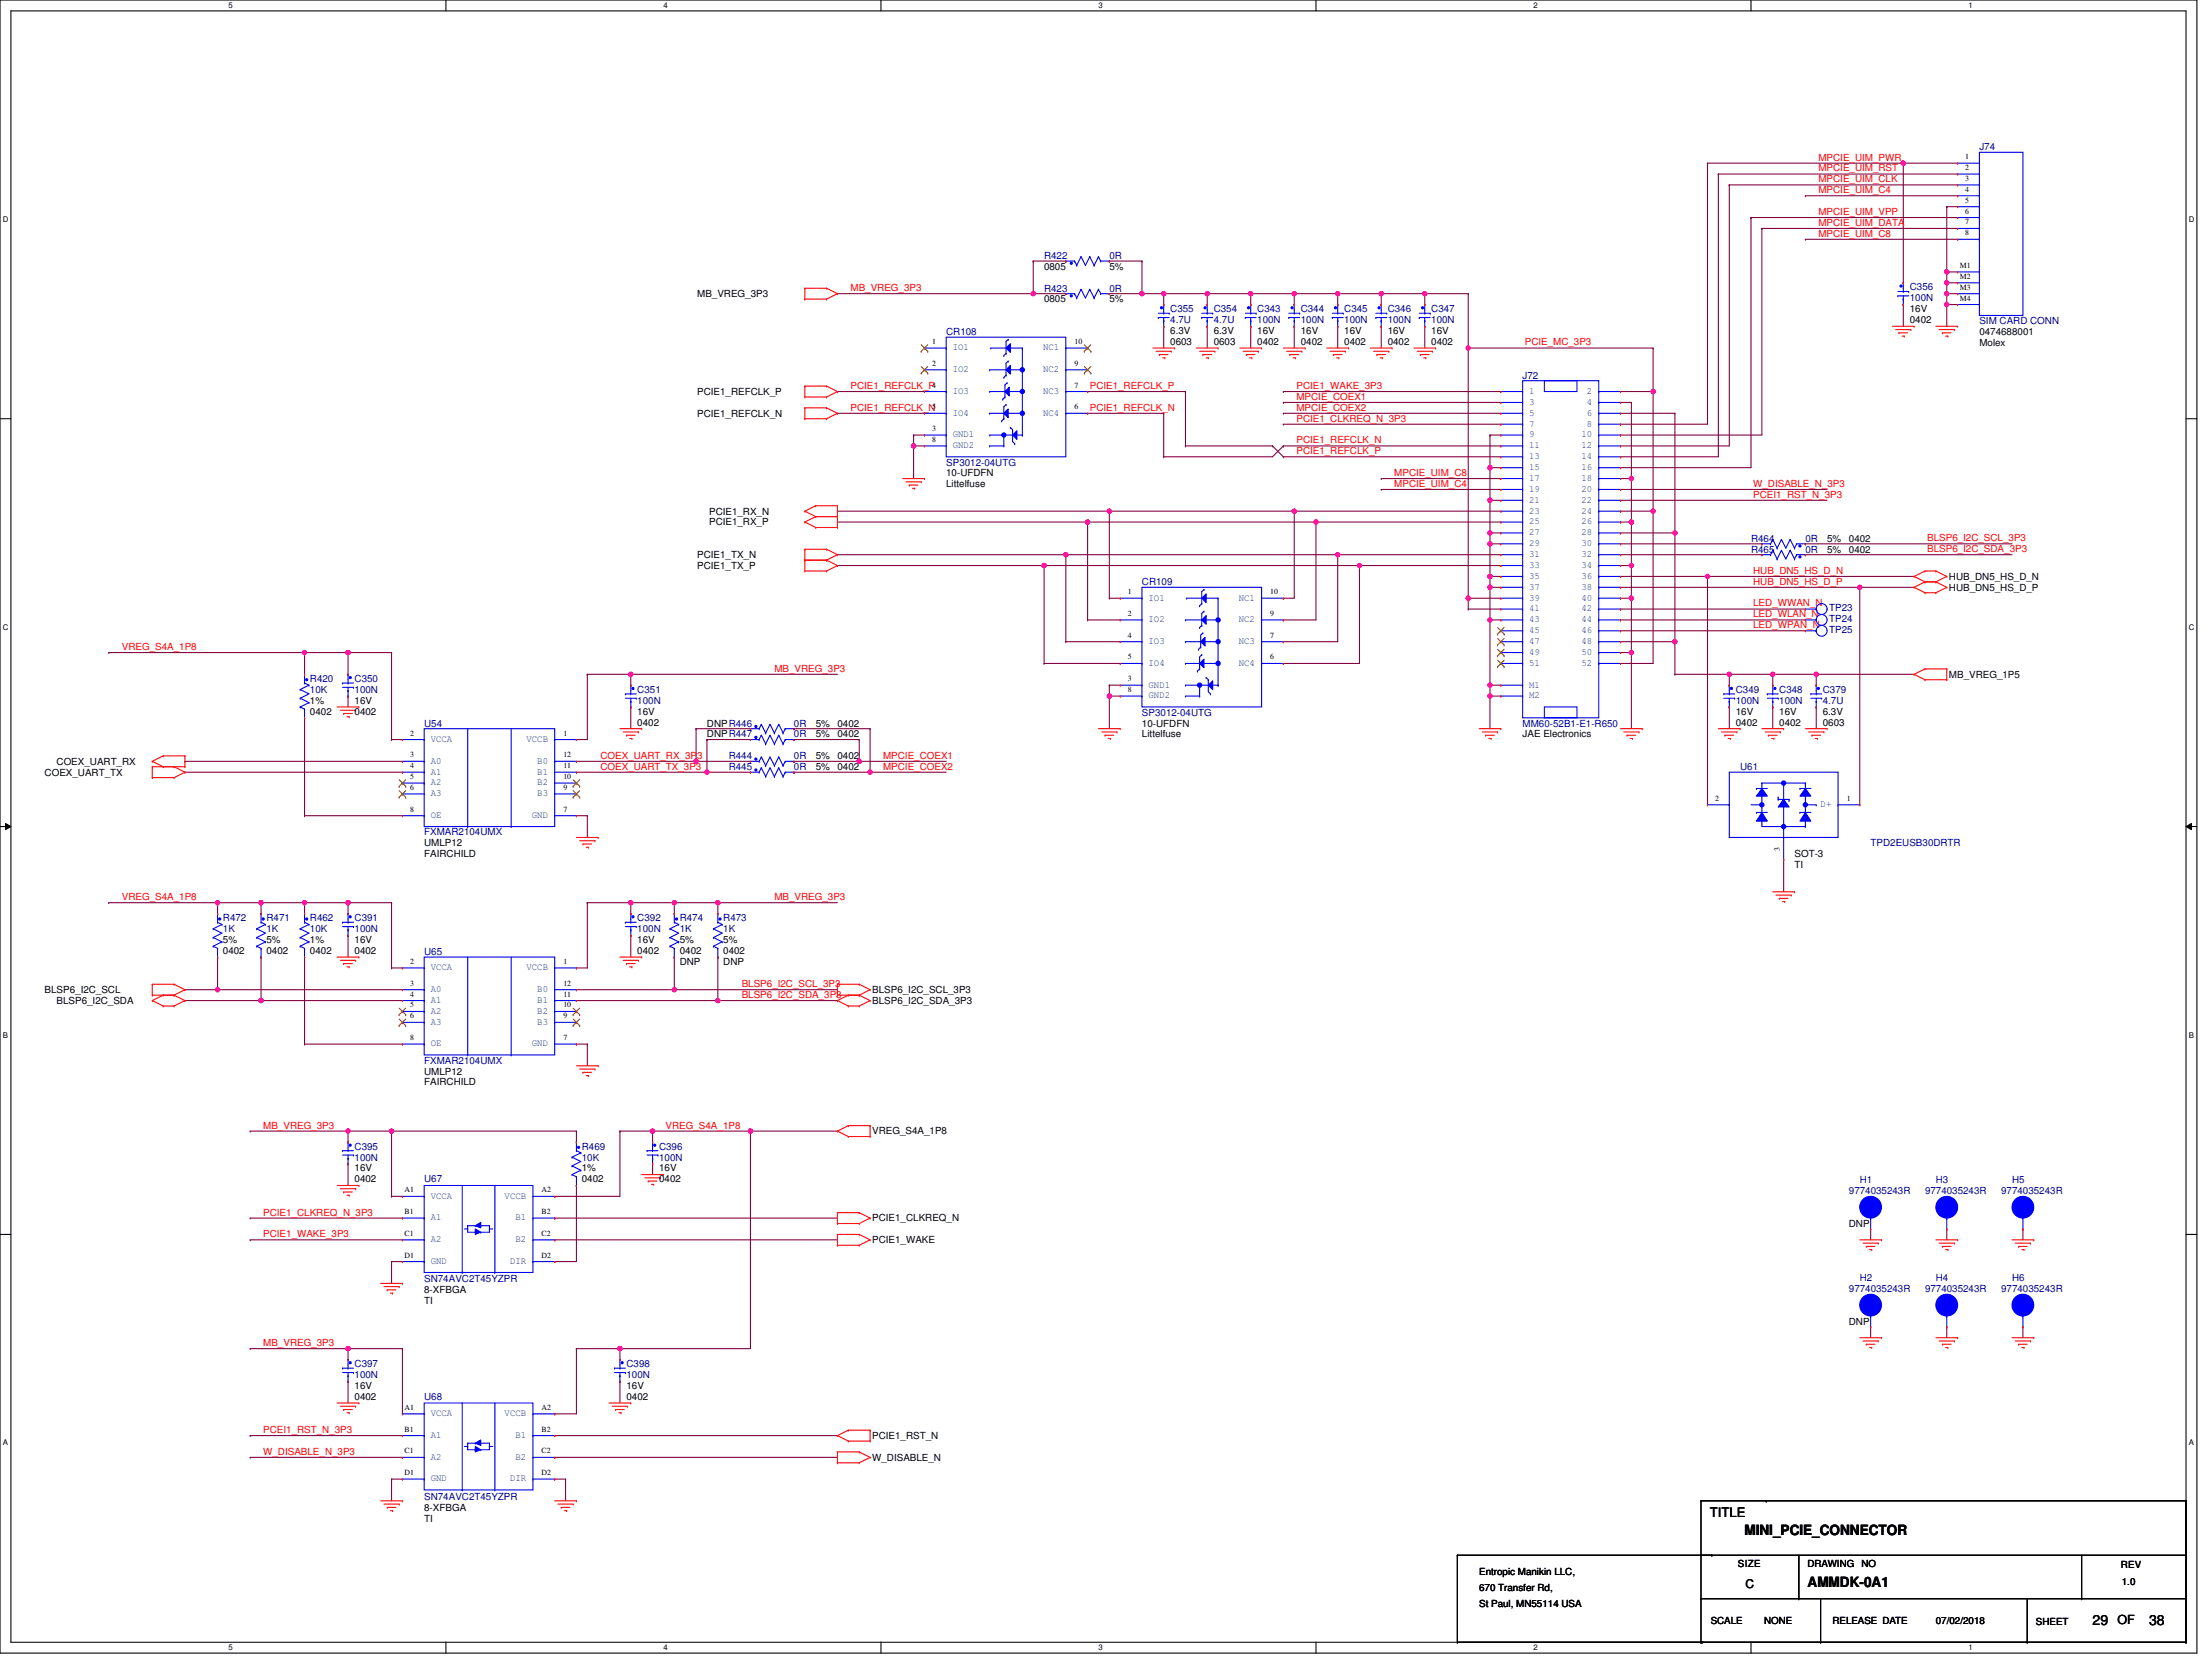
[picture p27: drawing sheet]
<svg xmlns="http://www.w3.org/2000/svg" width="610mm" height="457mm" viewBox="0 0 610 457" stroke-linecap="round" stroke-linejoin="round" font-family="sans-serif">
<defs><g id="words">
<g font-size="3.9">
<text x="480.8" y="423.1">MINI_PCIE_CONNECTOR</text>
<text x="498.1" y="437.2">AMMDK-0A1</text>
<text x="576.7" y="447.7">29</text>
<text x="592.3" y="447.7">38</text>
</g>
<text font-size="3.6" x="471.2" y="418.1">TITLE</text>
<text font-size="3.5" x="583.6" y="447.6">OF</text>
<text font-size="3.3" x="481.1" y="437.6">C</text>
<g font-size="2.7" fill="#000080">
<text x="545.5" y="41.4">J74</text>
<text x="287.7" y="71.4">R422</text>
<text x="305.7" y="71.4">0R</text>
<text x="287.7" y="80.3">R423</text>
<text x="305.7" y="80.3">0R</text>
<text x="526.3" y="80.1">C356</text>
<text x="526.3" y="83">100N</text>
<text x="322.5" y="86">C355</text>
<text x="322.5" y="89">4.7U</text>
<text x="334.5" y="86">C354</text>
<text x="334.5" y="89">4.7U</text>
<text x="346.5" y="86">C343</text>
<text x="346.5" y="89">100N</text>
<text x="358.5" y="86">C344</text>
<text x="358.5" y="89">100N</text>
<text x="370.5" y="86">C345</text>
<text x="370.5" y="89">100N</text>
<text x="382.4" y="86">C346</text>
<text x="382.4" y="89">100N</text>
<text x="394.4" y="86">C347</text>
<text x="394.4" y="89">100N</text>
<text x="545.5" y="89.3">SIM CARD CONN</text>
<text x="260.8" y="92.3">CR108</text>
<text x="419.6" y="104.3">J72</text>
<text x="260.8" y="128.3">SP3012-04UTG</text>
<text x="482.6" y="149.3">R464</text>
<text x="497.5" y="149.3">0R</text>
<text x="482.6" y="152.3">R465</text>
<text x="497.5" y="152.3">0R</text>
<text x="314.7" y="161.3">CR109</text>
<text x="504.1" y="168.5">TP23</text>
<text x="504.1" y="171.5">TP24</text>
<text x="504.1" y="174.5">TP25</text>
<text x="85.4" y="187.9">R420</text>
<text x="85.4" y="190.9">10K</text>
<text x="97.7" y="187.9">C350</text>
<text x="97.7" y="190.9">100N</text>
<text x="175.6" y="190.9">C351</text>
<text x="478.4" y="190.9">C349</text>
<text x="490.3" y="190.9">C348</text>
<text x="502.3" y="190.9">C379</text>
<text x="175.6" y="193.9">100N</text>
<text x="314.7" y="197.2">SP3012-04UTG</text>
<text x="478.4" y="193.9">100N</text>
<text x="490.3" y="193.9">100N</text>
<text x="502.3" y="193.9">4.7U</text>
<text x="116.9" y="200.2">U54</text>
<text x="218.8" y="203.2">0R</text>
<text x="218.8" y="200.2">0R</text>
<text x="419.6" y="200.2">MM60-52B1-E1-R650</text>
<text x="200.8" y="209.2">R444</text>
<text x="218.8" y="209.2">0R</text>
<text x="200.8" y="212.2">R445</text>
<text x="218.8" y="212.2">0R</text>
<text x="479.6" y="212.2">U61</text>
<text x="116.9" y="230.2">FXMAR2104UMX</text>
<text x="515.5" y="233.2">TPD2EUSB30DRTR</text>
<text x="61.4" y="253.9">R472</text>
<text x="61.4" y="256.9">1K</text>
<text x="73.4" y="253.9">R471</text>
<text x="73.4" y="256.9">1K</text>
<text x="85.4" y="253.9">R462</text>
<text x="85.4" y="256.9">10K</text>
<text x="97.7" y="253.9">C391</text>
<text x="97.7" y="256.9">100N</text>
<text x="175.6" y="253.9">C392</text>
<text x="175.6" y="256.9">100N</text>
<text x="187.3" y="253.9">R474</text>
<text x="187.3" y="256.9">1K</text>
<text x="199.3" y="253.9">R473</text>
<text x="199.3" y="256.9">1K</text>
<text x="116.9" y="263.2">U65</text>
<text x="116.9" y="293.1">FXMAR2104UMX</text>
<text x="97.7" y="316.8">C395</text>
<text x="160.4" y="316.8">R469</text>
<text x="181.6" y="316.8">C396</text>
<text x="97.7" y="319.8">100N</text>
<text x="160.4" y="319.8">10K</text>
<text x="181.6" y="319.8">100N</text>
<text x="116.9" y="325.8">U67</text>
<text x="509.5" y="329.1">9774035243R</text>
<text x="512.5" y="326.1">H1</text>
<text x="530.5" y="329.1">9774035243R</text>
<text x="533.5" y="326.1">H3</text>
<text x="551.5" y="329.1">9774035243R</text>
<text x="554.5" y="326.1">H5</text>
<text x="116.9" y="353.4">SN74AVC2T45YZPR</text>
<text x="512.5" y="353.1">H2</text>
<text x="533.5" y="353.1">H4</text>
<text x="554.5" y="353.1">H6</text>
<text x="509.5" y="356.1">9774035243R</text>
<text x="530.5" y="356.1">9774035243R</text>
<text x="551.5" y="356.1">9774035243R</text>
<text x="97.7" y="376.8">C397</text>
<text x="172.6" y="376.8">C398</text>
<text x="97.7" y="379.8">100N</text>
<text x="172.6" y="379.8">100N</text>
<text x="116.9" y="385.8">U68</text>
<text x="116.9" y="413.3">SN74AVC2T45YZPR</text>
</g>
<g font-size="2.7" fill="#f00">
<text x="501.1" y="47.3">MPCIE_UIM_RST</text>
<text x="501.1" y="44.3">MPCIE_UIM_PWR</text>
<text x="501.1" y="50.2">MPCIE_UIM_CLK</text>
<text x="501.1" y="53.2">MPCIE_UIM_C4</text>
<text x="501.1" y="59.2">MPCIE_UIM_VPP</text>
<text x="501.1" y="62.2">MPCIE_UIM_DATA</text>
<text x="501.1" y="65.2">MPCIE_UIM_C8</text>
<text x="234.4" y="80.2">MB_VREG_3P3</text>
<text x="420.2" y="95.2">PCIE_MC_3P3</text>
<text x="234.4" y="107.2">PCIE1_REFCLK_P</text>
<text x="300.3" y="107.2">PCIE1_REFCLK_P</text>
<text x="357.3" y="107.2">PCIE1_WAKE_3P3</text>
<text x="234.4" y="113.2">PCIE1_REFCLK_N</text>
<text x="300.3" y="113.2">PCIE1_REFCLK_N</text>
<text x="357.3" y="110.2">MPCIE_COEX1</text>
<text x="357.3" y="113.2">MPCIE_COEX2</text>
<text x="357.3" y="116.2">PCIE1_CLKREQ_N_3P3</text>
<text x="357.3" y="122.2">PCIE1_REFCLK_N</text>
<text x="357.3" y="125.2">PCIE1_REFCLK_P</text>
<text x="384.2" y="131.2">MPCIE_UIM_C8</text>
<text x="384.2" y="134.2">MPCIE_UIM_C4</text>
<text x="483.2" y="134.2">W_DISABLE_N_3P3</text>
<text x="483.2" y="137.2">PCEI1_RST_N_3P3</text>
<text x="531.1" y="149.2">BLSP6_I2C_SCL_3P3</text>
<text x="531.1" y="152.2">BLSP6_I2C_SDA_3P3</text>
<text x="483.2" y="161.2">HUB_DN5_HS_D_P</text>
<text x="483.2" y="158.1">HUB_DN5_HS_D_N</text>
<text x="483.2" y="167.1">LED_WWAN_N</text>
<text x="483.2" y="170.1">LED_WLAN_N</text>
<text x="483.2" y="173.1">LED_WPAN_N</text>
<text x="33.6" y="179.1">VREG_S4A_1P8</text>
<text x="213.4" y="185.1">MB_VREG_3P3</text>
<text x="165.5" y="209.1">COEX_UART_RX_3P3</text>
<text x="243.4" y="209.1">MPCIE_COEX1</text>
<text x="165.5" y="212.1">COEX_UART_TX_3P3</text>
<text x="243.4" y="212.1">MPCIE_COEX2</text>
<text x="33.6" y="248.1">VREG_S4A_1P8</text>
<text x="213.4" y="248.1">MB_VREG_3P3</text>
<text x="204.4" y="275">BLSP6_I2C_SDA_3P3</text>
<text x="204.4" y="272">BLSP6_I2C_SCL_3P3</text>
<text x="72.5" y="311">MB_VREG_3P3</text>
<text x="183.4" y="311">VREG_S4A_1P8</text>
<text x="72.5" y="335">PCIE1_CLKREQ_N_3P3</text>
<text x="72.5" y="341">PCIE1_WAKE_3P3</text>
<text x="72.5" y="371">MB_VREG_3P3</text>
<text x="72.5" y="394.9">PCEI1_RST_N_3P3</text>
<text x="72.5" y="400.9">W_DISABLE_N_3P3</text>
</g>
<g font-size="2.7">
<text x="287.7" y="74.4">0805</text>
<text x="305.7" y="74.4">5%</text>
<text x="192.1" y="81.9">MB_VREG_3P3</text>
<text x="287.7" y="83.3">0805</text>
<text x="305.7" y="83.3">5%</text>
<text x="526.3" y="86">16V</text>
<text x="526.3" y="89">0402</text>
<text x="322.5" y="92">6.3V</text>
<text x="322.5" y="95">0603</text>
<text x="334.5" y="92">6.3V</text>
<text x="334.5" y="95">0603</text>
<text x="346.5" y="92">16V</text>
<text x="346.5" y="95">0402</text>
<text x="358.5" y="92">16V</text>
<text x="358.5" y="95">0402</text>
<text x="370.5" y="92">16V</text>
<text x="370.5" y="95">0402</text>
<text x="382.4" y="92">16V</text>
<text x="382.4" y="95">0402</text>
<text x="394.4" y="92">16V</text>
<text x="394.4" y="95">0402</text>
<text x="545.5" y="95.3">Molex</text>
<text x="545.5" y="92.3">0474688001</text>
<text x="192.1" y="108.8">PCIE1_REFCLK_P</text>
<text x="192.1" y="114.8">PCIE1_REFCLK_N</text>
<text x="260.8" y="131.3">10-UFDFN</text>
<text x="260.8" y="134.3">Littelfuse</text>
<text x="195.4" y="141.8">PCIE1_RX_N</text>
<text x="195.4" y="144.8">PCIE1_RX_P</text>
<text x="503.5" y="149.3">5%</text>
<text x="509.5" y="149.3">0402</text>
<text x="192.1" y="153.8">PCIE1_TX_N</text>
<text x="503.5" y="152.3">5%</text>
<text x="509.5" y="152.3">0402</text>
<text x="192.1" y="156.8">PCIE1_TX_P</text>
<text x="537.1" y="159.8">HUB_DN5_HS_D_N</text>
<text x="537.1" y="162.8">HUB_DN5_HS_D_P</text>
<text x="537.1" y="186.8">MB_VREG_1P5</text>
<text x="85.4" y="193.9">1%</text>
<text x="85.4" y="196.9">0402</text>
<text x="97.7" y="193.9">16V</text>
<text x="97.7" y="196.9">0402</text>
<text x="175.6" y="196.9">16V</text>
<text x="478.4" y="196.9">16V</text>
<text x="490.3" y="196.9">16V</text>
<text x="502.3" y="196.9">6.3V</text>
<text x="175.6" y="199.9">0402</text>
<text x="194.8" y="203.2">DNPR447</text>
<text x="194.8" y="200.2">DNPR446</text>
<text x="224.8" y="203.2">5%</text>
<text x="224.8" y="200.2">5%</text>
<text x="230.8" y="203.2">0402</text>
<text x="230.8" y="200.2">0402</text>
<text x="314.7" y="200.2">10-UFDFN</text>
<text x="314.7" y="203.2">Littelfuse</text>
<text x="419.6" y="203.2">JAE Electronics</text>
<text x="478.4" y="199.9">0402</text>
<text x="490.3" y="199.9">0402</text>
<text x="502.3" y="199.9">0603</text>
<text x="224.8" y="209.2">5%</text>
<text x="230.8" y="209.2">0402</text>
<text x="12.3" y="213.7">COEX_UART_TX</text>
<text x="15.6" y="210.7">COEX_UART_RX</text>
<text x="224.8" y="212.2">5%</text>
<text x="230.8" y="212.2">0402</text>
<text x="116.9" y="233.2">UMLP12</text>
<text x="116.9" y="236.2">FAIRCHILD</text>
<text x="494.5" y="236.2">SOT-3</text>
<text x="494.5" y="239.2">TI</text>
<text x="61.4" y="259.9">5%</text>
<text x="61.4" y="262.9">0402</text>
<text x="73.4" y="259.9">5%</text>
<text x="73.4" y="262.9">0402</text>
<text x="85.4" y="259.9">1%</text>
<text x="85.4" y="262.9">0402</text>
<text x="97.7" y="259.9">16V</text>
<text x="97.7" y="262.9">0402</text>
<text x="175.6" y="259.9">16V</text>
<text x="175.6" y="262.9">0402</text>
<text x="187.3" y="259.9">5%</text>
<text x="187.3" y="262.9">0402</text>
<text x="199.3" y="259.9">5%</text>
<text x="199.3" y="262.9">0402</text>
<text x="187.3" y="265.9">DNP</text>
<text x="199.3" y="265.9">DNP</text>
<text x="12.3" y="273.7">BLSP6_I2C_SCL</text>
<text x="240.4" y="273.7">BLSP6_I2C_SCL_3P3</text>
<text x="15.6" y="276.7">BLSP6_I2C_SDA</text>
<text x="240.4" y="276.7">BLSP6_I2C_SDA_3P3</text>
<text x="116.9" y="296.1">UMLP12</text>
<text x="116.9" y="299.1">FAIRCHILD</text>
<text x="240.4" y="312.6">VREG_S4A_1P8</text>
<text x="97.7" y="322.8">16V</text>
<text x="160.4" y="322.8">1%</text>
<text x="181.6" y="322.8">16V</text>
<text x="97.7" y="325.8">0402</text>
<text x="160.4" y="325.8">0402</text>
<text x="181.6" y="325.8">0402</text>
<text x="240.4" y="336.6">PCIE1_CLKREQ_N</text>
<text x="509.5" y="338.1">DNP</text>
<text x="240.4" y="342.6">PCIE1_WAKE</text>
<text x="116.9" y="356.4">8-XFBGA</text>
<text x="116.9" y="359.4">TI</text>
<text x="509.5" y="365.1">DNP</text>
<text x="97.7" y="382.8">16V</text>
<text x="172.6" y="382.8">16V</text>
<text x="97.7" y="385.8">0402</text>
<text x="172.6" y="385.8">0402</text>
<text x="240.4" y="396.6">PCIE1_RST_N</text>
<text x="240.4" y="402.5">W_DISABLE_N</text>
<text x="116.9" y="416.3">8-XFBGA</text>
<text x="116.9" y="419.3">TI</text>
<text x="479" y="431.9">SIZE</text>
<text x="498.1" y="431.9">DRAWING</text>
<text x="513" y="431.9">NO</text>
<text x="407.6" y="434">Entropic Manikin LLC,</text>
<text x="584.5" y="432.2">REV</text>
<text x="584.8" y="436.7">1.0</text>
<text x="407.6" y="438.5">670 Transfer Rd,</text>
<text x="407.6" y="443">St Paul, MN55114 USA</text>
<text x="471.5" y="447.5">SCALE</text>
<text x="486.2" y="447.5">NONE</text>
<text x="505" y="447.5">RELEASE DATE</text>
<text x="533.5" y="447.5">07/02/2018</text>
<text x="561.1" y="447.8">SHEET</text>
</g>
<g font-size="2.7" fill="#004080">
<text x="262.6" y="96.6">IO1</text>
<text x="287.4" y="96.6">NC1</text>
<text x="262.6" y="102.6">IO2</text>
<text x="287.4" y="102.6">NC2</text>
<text x="262.6" y="108.6">IO3</text>
<text x="287.4" y="108.6">NC3</text>
<text x="421.4" y="108.6">1</text>
<text x="421.4" y="111.6">3</text>
<text x="437.3" y="108.6">2</text>
<text x="437.3" y="111.6">4</text>
<text x="262.6" y="114.6">IO4</text>
<text x="287.4" y="114.6">NC4</text>
<text x="421.4" y="114.6">5</text>
<text x="421.4" y="117.5">7</text>
<text x="437.3" y="114.6">6</text>
<text x="437.3" y="117.5">8</text>
<text x="262.6" y="120.5">GND1</text>
<text x="262.6" y="123.5">GND2</text>
<text x="421.4" y="120.5">9</text>
<text x="421.4" y="123.5">11</text>
<text x="435.8" y="120.5">10</text>
<text x="435.8" y="123.5">12</text>
<text x="421.4" y="126.5">13</text>
<text x="421.4" y="129.5">15</text>
<text x="435.8" y="126.5">14</text>
<text x="435.8" y="129.5">16</text>
<text x="421.4" y="132.5">17</text>
<text x="421.4" y="135.5">19</text>
<text x="435.8" y="132.5">18</text>
<text x="435.8" y="135.5">20</text>
<text x="421.4" y="138.5">21</text>
<text x="421.4" y="141.5">23</text>
<text x="435.8" y="138.5">22</text>
<text x="435.8" y="141.5">24</text>
<text x="421.4" y="144.5">25</text>
<text x="421.4" y="147.5">27</text>
<text x="435.8" y="144.5">26</text>
<text x="435.8" y="147.5">28</text>
<text x="421.4" y="150.5">29</text>
<text x="421.4" y="153.5">31</text>
<text x="435.8" y="150.5">30</text>
<text x="435.8" y="153.5">32</text>
<text x="421.4" y="156.5">33</text>
<text x="421.4" y="159.5">35</text>
<text x="435.8" y="156.5">34</text>
<text x="435.8" y="159.5">36</text>
<text x="316.5" y="165.5">IO1</text>
<text x="341.4" y="165.5">NC1</text>
<text x="421.4" y="162.5">37</text>
<text x="421.4" y="165.5">39</text>
<text x="435.8" y="162.5">38</text>
<text x="435.8" y="165.5">40</text>
<text x="316.5" y="171.5">IO2</text>
<text x="341.4" y="171.5">NC2</text>
<text x="421.4" y="168.5">41</text>
<text x="421.4" y="171.5">43</text>
<text x="435.8" y="168.5">42</text>
<text x="435.8" y="171.5">44</text>
<text x="316.5" y="177.5">IO3</text>
<text x="341.4" y="177.5">NC3</text>
<text x="421.4" y="174.5">45</text>
<text x="421.4" y="177.5">47</text>
<text x="435.8" y="174.5">46</text>
<text x="435.8" y="177.5">48</text>
<text x="316.5" y="183.5">IO4</text>
<text x="341.4" y="183.5">NC4</text>
<text x="421.4" y="180.5">49</text>
<text x="421.4" y="183.5">51</text>
<text x="435.8" y="180.5">50</text>
<text x="435.8" y="183.5">52</text>
<text x="316.5" y="189.5">GND1</text>
<text x="421.4" y="189.5">M1</text>
<text x="316.5" y="192.5">GND2</text>
<text x="421.4" y="192.5">M2</text>
<text x="118.7" y="204.5">VCCA</text>
<text x="145.1" y="204.5">VCCB</text>
<text x="118.7" y="210.5">A0</text>
<text x="118.7" y="213.5">A1</text>
<text x="148.1" y="213.5">B1</text>
<text x="148.1" y="210.5">B0</text>
<text x="118.7" y="216.5">A2</text>
<text x="118.7" y="219.5">A3</text>
<text x="148.1" y="219.5">B3</text>
<text x="148.1" y="216.5">B2</text>
<text x="118.7" y="225.4">OE</text>
<text x="146.6" y="225.4">GND</text>
<text x="501.7" y="222.5">D+</text>
<text x="118.7" y="267.4">VCCA</text>
<text x="145.1" y="267.4">VCCB</text>
<text x="118.7" y="273.4">A0</text>
<text x="148.1" y="273.4">B0</text>
<text x="118.7" y="276.4">A1</text>
<text x="118.7" y="279.4">A2</text>
<text x="148.1" y="279.4">B2</text>
<text x="148.1" y="276.4">B1</text>
<text x="118.7" y="282.4">A3</text>
<text x="148.1" y="282.4">B3</text>
<text x="118.7" y="288.4">OE</text>
<text x="146.6" y="288.4">GND</text>
<text x="118.7" y="330.3">VCCA</text>
<text x="139.1" y="330.3">VCCB</text>
<text x="118.7" y="336.3">A1</text>
<text x="142.1" y="336.3">B1</text>
<text x="118.7" y="342.3">A2</text>
<text x="142.1" y="342.3">B2</text>
<text x="118.7" y="348.3">GND</text>
<text x="140.6" y="348.3">DIR</text>
<text x="118.7" y="390.3">VCCA</text>
<text x="139.1" y="390.3">VCCB</text>
<text x="118.7" y="396.3">A1</text>
<text x="142.1" y="396.3">B1</text>
<text x="118.7" y="402.3">A2</text>
<text x="142.1" y="402.3">B2</text>
<text x="118.7" y="408.3">GND</text>
<text x="140.6" y="408.3">DIR</text>
</g>
<g font-size="2.2">
<text x="62.9" y="2.3">5</text>
<text x="182.8" y="2.3">4</text>
<text x="302.7" y="2.3">3</text>
<text x="422.6" y="2.3">2</text>
<text x="542.5" y="2.3">1</text>
<text x="541.6" y="46.9">2</text>
<text x="541.6" y="43.9">1</text>
<text x="541.6" y="52.9">4</text>
<text x="541.6" y="49.9">3</text>
<text x="541.6" y="55.9">5</text>
<text x="541.6" y="58.9">6</text>
<text x=".8" y="61.1">D</text>
<text x="541.6" y="64.9">8</text>
<text x="541.6" y="61.9">7</text>
<text x="603.2" y="61.1">D</text>
<text x="540.1" y="76.8">M2</text>
<text x="540.1" y="73.9">M1</text>
<text x="540.1" y="82.8">M4</text>
<text x="540.1" y="79.8">M3</text>
<text x="256.9" y="94.8">1</text>
<text x="296.1" y="94.8">10</text>
<text x="256.9" y="100.8">2</text>
<text x="296.1" y="100.8">9</text>
<text x="256.9" y="106.8">4</text>
<text x="296.1" y="106.8">7</text>
<text x="256.9" y="112.8">5</text>
<text x="296.1" y="112.8">6</text>
<text x="256.9" y="118.8">3</text>
<text x="256.9" y="121.8">8</text>
<text x="310.8" y="163.8">1</text>
<text x="350.1" y="163.8">10</text>
<text x=".8" y="173.5">C</text>
<text x="310.8" y="169.8">2</text>
<text x="350.1" y="169.8">9</text>
<text x="603.2" y="173.5">C</text>
<text x="310.8" y="175.7">4</text>
<text x="350.1" y="175.7">7</text>
<text x="310.8" y="181.7">5</text>
<text x="350.1" y="181.7">6</text>
<text x="310.8" y="187.7">3</text>
<text x="310.8" y="190.7">8</text>
<text x="113" y="202.7">2</text>
<text x="155.3" y="202.7">1</text>
<text x="113" y="208.7">3</text>
<text x="155.3" y="208.7">12</text>
<text x="113" y="211.7">4</text>
<text x="113" y="214.7">5</text>
<text x="155.3" y="214.7">10</text>
<text x="155.3" y="211.7">11</text>
<text x="113" y="217.7">6</text>
<text x="155.3" y="217.7">9</text>
<text x="472.7" y="220.7">2</text>
<text x="508.9" y="220.7">1</text>
<text x="113" y="223.7">8</text>
<text x="155.3" y="223.7">7</text>
<text x="490.5" y="234.4" transform="rotate(-90 490.5 234.4)">3</text>
<text x="113" y="265.7">2</text>
<text x="155.3" y="265.7">1</text>
<text x="113" y="271.7">3</text>
<text x="113" y="274.7">4</text>
<text x="155.3" y="274.7">11</text>
<text x="155.3" y="271.7">12</text>
<text x="113" y="277.7">5</text>
<text x="113" y="280.6">6</text>
<text x="155.3" y="280.6">9</text>
<text x="155.3" y="277.7">10</text>
<text x=".8" y="285.9">B</text>
<text x="113" y="286.6">8</text>
<text x="155.3" y="286.6">7</text>
<text x="603.2" y="285.9">B</text>
<text x="111.5" y="328.6">A1</text>
<text x="149.3" y="328.6">A2</text>
<text x="111.5" y="334.6">B1</text>
<text x="149.3" y="334.6">B2</text>
<text x="111.5" y="340.6">C1</text>
<text x="149.3" y="340.6">C2</text>
<text x="111.5" y="346.6">D1</text>
<text x="149.3" y="346.6">D2</text>
<text x="111.5" y="388.6">A1</text>
<text x="149.3" y="388.6">A2</text>
<text x="111.5" y="394.5">B1</text>
<text x="149.3" y="394.5">B2</text>
<text x=".8" y="398.3">A</text>
<text x="111.5" y="400.5">C1</text>
<text x="149.3" y="400.5">C2</text>
<text x="603.2" y="398.3">A</text>
<text x="111.5" y="406.5">D1</text>
<text x="149.3" y="406.5">D2</text>
<text x="62.9" y="454.8">5</text>
<text x="182.8" y="454.8">4</text>
<text x="302.7" y="454.8">3</text>
<text x="422.6" y="454.8">2</text>
<text x="542.5" y="454.8">1</text>
</g>
</g></defs>
<path d="M0 0h605.4v455.6h-605.4zM3 3h599.4v449.6h-599.4z" fill="none" stroke="#000" stroke-width=".3"/>
<g fill="#fff">
<path d="M62.9 .3h1.2v2.4h-1.2z"/>
<path d="M62.9 452.9h1.2v2.4h-1.2z"/>
</g>
<path d="M122.9 0v3M122.9 452.6v3" fill="none" stroke="#000" stroke-width=".3"/>
<g fill="#fff">
<path d="M182.8 .3h1.2v2.4h-1.2z"/>
<path d="M182.8 452.9h1.2v2.4h-1.2z"/>
</g>
<path d="M242.8 0v3M242.8 452.6v3" fill="none" stroke="#000" stroke-width=".3"/>
<g fill="#fff">
<path d="M302.7 .3h1.2v2.4h-1.2z"/>
<path d="M302.7 452.9h1.2v2.4h-1.2z"/>
</g>
<path d="M362.7 0v3M362.7 452.6v3" fill="none" stroke="#000" stroke-width=".3"/>
<g fill="#fff">
<path d="M422.6 .3h1.2v2.4h-1.2z"/>
<path d="M422.6 452.9h1.2v2.4h-1.2z"/>
</g>
<path d="M482.6 0v3M482.6 452.6v3" fill="none" stroke="#000" stroke-width=".3"/>
<g fill="#fff">
<path d="M542.5 .3h1.2v2.4h-1.2z"/>
<path d="M542.5 452.9h1.2v2.4h-1.2z"/>
<path d="M.8 59.2h1.5v2.4h-1.5z"/>
<path d="M603.2 59.2h1.5v2.4h-1.5z"/>
<path d="M.8 171.6h1.5v2.4h-1.5z"/>
<path d="M603.2 171.6h1.5v2.4h-1.5z"/>
</g>
<path d="M0 115.4h3M602.4 115.4h3" fill="none" stroke="#000" stroke-width=".3"/>
<g fill="#fff">
<path d="M.8 284h1.4v2.4h-1.4z"/>
<path d="M603.2 284h1.4v2.4h-1.4z"/>
</g>
<path d="M0 227.8h3M602.4 227.8h3" fill="none" stroke="#000" stroke-width=".3"/>
<path d="M1.5 226.9l1.5 .9-1.5 .9zM602.4 227.8l1.5-.9v1.8z" fill="#000"/>
<path d="M1.5 226.9l1.5 .9-1.5 .9zM602.4 227.8l1.5-.9v1.8z" fill="none" stroke="#000" stroke-width=".28"/>
<g fill="#fff">
<path d="M.8 396.4h1.4v2.4h-1.4z"/>
<path d="M603.2 396.4h1.4v2.4h-1.4z"/>
</g>
<path d="M0 340.2h3M602.4 340.2h3" fill="none" stroke="#000" stroke-width=".3"/>
<path d="M410.6 191.8h.1M410.6 191.8v9" fill="none" stroke="#800040" stroke-width=".3"/>
<circle cx="410.6" cy="191.8" r=".59" fill="#f0f"/>
<circle cx="410.6" cy="191.8" r=".59" fill="none" stroke="#f0f" stroke-width=".3"/>
<path d="M251.8 122.9h.1M251.8 122.9v9M449.6 179.8h.1M449.6 179.8v21" fill="none" stroke="#800040" stroke-width=".3"/>
<circle cx="251.8" cy="122.9" r=".59" fill="#f0f"/>
<circle cx="251.8" cy="122.9" r=".59" fill="none" stroke="#f0f" stroke-width=".3"/>
<g fill="none" stroke="#800040" stroke-width=".3">
<path d="M320.7 89.9h.1M320.7 89.9v6M332.7 89.9h.1M332.7 89.9v6M356.7 89.9h.1M356.7 89.9v6M368.7 89.9h.1M368.7 89.9v6M380.6 89.9h.1M380.6 89.9v6M392.6 89.9h.1M392.6 89.9v6"/>
<path d="M524.5 83.9h.1M524.5 83.9v6M536.5 83.9h.1M536.5 83.9v6M305.7 191.8h.1M305.7 191.8v9M476.6 194.8h.1M476.6 194.8v6M488.5 194.8h.1M488.5 194.8v6M500.5 194.8h.1M500.5 194.8v6"/>
<path d="M491.6 236.8h.1M491.6 236.8v9M95.9 380.6h.1M95.9 380.6v6.1M170.8 380.6h.1M170.8 380.6v6.1M107.9 407.6h.1M107.9 407.6v6M155.9 407.6h.1M155.9 407.6v6"/>
</g>
<circle cx="536.5" cy="83.9" r=".59" fill="#f0f"/>
<circle cx="536.5" cy="83.9" r=".59" fill="none" stroke="#f0f" stroke-width=".3"/>
<g fill="none" stroke="#800040" stroke-width=".3">
<path d="M524.5 45h.1M524.5 45v32.9M344.7 89.9h.1M344.7 89.9v6M230.8 107.9h.1M230.8 107.9h24M353.7 110.9h.1M353.7 110.9h59.9M95.9 191.8h.1M95.9 191.8v3M173.8 194.8h.1M173.8 194.8v6"/>
<path d="M161.9 224.8h.1M161.9 224.8v6M95.9 257.8h.1M95.9 257.8v6M173.8 257.8h.1M173.8 257.8v6M161.9 287.7h.1M161.9 287.7v6M95.9 320.7h.1M95.9 320.7v6M179.8 320.7h.1M179.8 320.7v3"/>
<path d="M515.5 338.7h.1M515.5 338.7v3M536.5 338.7h.1M536.5 338.7v3M557.5 338.7h.1M557.5 338.7v3M107.9 347.7h.1M107.9 347.7v6M515.5 365.7h.1M515.5 365.7v3M536.5 365.7h.1M536.5 365.7v3"/>
<path d="M557.5 365.7h.1M557.5 365.7v3M68.9 395.6h.1M68.9 395.6h42M152.9 395.6h.1M152.9 395.6h77.9M68.9 401.6h.1M68.9 401.6h42M152.9 401.6h.1M152.9 401.6h77.9"/>
</g>
<circle cx="524.5" cy="45" r=".59" fill="#f0f"/>
<circle cx="524.5" cy="45" r=".59" fill="none" stroke="#f0f" stroke-width=".3"/>
<g fill="none" stroke="#800040" stroke-width=".3">
<path d="M473.6 48h.1M473.6 48v77.9h-27M473.6 48h65.9M476.6 51h.1M476.6 51v71.9h-30M476.6 51h62.9M482.6 60h.1M482.6 60v68.9h-36M482.6 60h56.9M497.5 54h.1M497.5 54h42M284.7 71.9h.1"/>
<path d="M284.7 71.9h9M284.7 71.9v9M485.6 62.9h.1M485.6 62.9v57h-39M485.6 62.9h53.9M497.5 65.9h.1M497.5 65.9h42M536.5 74.9h.1M536.5 77.9h.1M536.5 74.9h3M536.5 77.9h3M356.7 80.9h.1"/>
<path d="M356.7 80.9v3M368.7 80.9h.1M368.7 80.9v3M380.6 80.9h.1M380.6 80.9v3M536.5 80.9h.1M536.5 83.9h.1M536.5 80.9h3M536.5 83.9h3M230.8 113.9h.1M230.8 113.9h24M353.7 107.9h.1"/>
<path d="M353.7 113.9h.1M353.7 116.9h.1M353.7 113.9h59.9M353.7 107.9h59.9M353.7 116.9h59.9M446.6 119.9h.1M251.8 122.9h.1M251.8 122.9h3M380.6 131.9h.1M380.6 131.9h33M410.6 128.9h.1M410.6 137.9h.1"/>
<path d="M410.6 128.9h3M410.6 137.9h3M446.6 131.9h.1M446.6 122.9h.1M446.6 125.9h.1M446.6 134.9h.1M446.6 128.9h.1M446.6 137.9h.1M446.6 137.9h56.9M446.6 131.9h3M446.6 134.9h56.9M287.7 155.9h.1"/>
<path d="M287.7 155.9v26.9M293.7 152.9h.1M293.7 152.9v23.9M299.7 143.9h.1M299.7 143.9v26.9M305.7 140.9h.1M305.7 140.9v24M356.7 140.9h.1M356.7 140.9v24h-3M362.7 143.9h.1M362.7 143.9v26.9h-9M368.7 152.9h.1"/>
<path d="M368.7 152.9v23.9h-15M374.7 155.9h.1M374.7 155.9v26.9h-21M410.6 146.9h.1M410.6 146.9h3M446.6 143.9h.1M446.6 155.9h.1M446.6 149.9h.1M446.6 152.9h.1M446.6 140.9h.1M446.6 143.9h3M446.6 155.9h3"/>
<path d="M446.6 149.9h39M446.6 152.9h39M446.6 140.9h9M497.5 149.9h.1M497.5 152.9h.1M497.5 149.9h57M497.5 152.9h57M83.9 179.8h.1M83.9 179.8v6M95.9 179.8h.1M95.9 179.8v6M293.7 176.8h.1"/>
<path d="M293.7 176.8h15M299.7 170.8h.1M299.7 170.8h9M305.7 164.9h.1M305.7 164.9h3M353.7 164.9h.1M353.7 170.8h.1M353.7 176.8h.1M404.6 164.9h.1M404.6 167.9h.1M404.6 164.9v3M404.6 167.9h9"/>
<path d="M410.6 161.9h.1M410.6 170.8h.1M410.6 161.9h3M410.6 170.8h3M446.6 164.9h.1M446.6 179.8h.1M446.6 164.9h3M446.6 179.8h3M173.8 185.8h.1M173.8 185.8v3M287.7 182.8h.1M287.7 182.8h21"/>
<path d="M305.7 191.8h.1M305.7 191.8h3M353.7 182.8h.1M410.6 188.8h.1M410.6 188.8h3M476.6 185.8h.1M476.6 185.8v3M488.5 185.8h.1M488.5 185.8v3M500.5 185.8h.1M500.5 185.8v3M191.8 200.8h.1"/>
<path d="M191.8 200.8h15M191.8 200.8v9M194.8 203.8h.1M194.8 203.8h12M194.8 203.8v9M218.8 200.8h.1M218.8 203.8h.1M218.8 209.8h.1M218.8 200.8h21M218.8 203.8h18M218.8 209.8h42M236.8 203.8h.1"/>
<path d="M236.8 209.8h.1M236.8 203.8v6M239.8 200.8h.1M239.8 200.8v12M60 248.8h.1M60 248.8v3M71.9 248.8h.1M71.9 248.8v3M83.9 248.8h.1M83.9 248.8v3M95.9 248.8h.1M95.9 248.8v3"/>
<path d="M173.8 248.8h.1M173.8 248.8v3M185.8 248.8h.1M185.8 248.8v3M197.8 248.8h.1M197.8 248.8v3M60 263.8h.1M60 263.8v9M71.9 263.8h.1M71.9 263.8v11.9M185.8 263.8h.1M185.8 263.8v9"/>
<path d="M197.8 263.8h.1M197.8 263.8v11.9M95.9 371.7h.1M95.9 371.7v3M170.8 371.7h.1M170.8 371.7v3M107.9 407.6h.1M107.9 407.6h3M152.9 407.6h.1M152.9 407.6h3"/>
</g>
<circle cx="236.8" cy="209.8" r=".59" fill="#f0f"/>
<circle cx="236.8" cy="209.8" r=".59" fill="none" stroke="#f0f" stroke-width=".3"/>
<g fill="none" stroke="#800040" stroke-width=".3">
<path d="M95.9 311.7h.1M95.9 311.7v3M107.9 311.7h.1M107.9 311.7h51M179.8 311.7h.1M179.8 311.7v3M68.9 335.7h.1M68.9 335.7h42M152.9 335.7h.1M152.9 335.7h77.9M68.9 341.7h.1M68.9 341.7h42"/>
<path d="M107.9 347.7h.1M107.9 347.7h3M152.9 341.7h.1M152.9 341.7h77.9"/>
</g>
<circle cx="107.9" cy="311.7" r=".6" fill="#f0f"/>
<circle cx="107.9" cy="311.7" r=".6" fill="none" stroke="#f0f" stroke-width=".3"/>
<g fill="none" stroke="#800040" stroke-width=".3">
<path d="M332.7 80.9h.1M332.7 80.9v3M344.7 80.9h.1M344.7 80.9v3M446.6 113.9h.1M446.6 113.9h15M461.6 113.9h.1M461.6 113.9v33h-15M446.6 146.9h.1M446.6 167.9h.1M446.6 170.8h.1M446.6 173.8h.1"/>
<path d="M446.6 167.9h50.9M446.6 170.8h50.9M446.6 173.8h50.9M83.9 197.8h.1M83.9 197.8v27M51 209.8h.1M51 212.8h.1M51 209.8h59.9M51 212.8h59.9M83.9 224.8h.1M83.9 224.8h27M158.9 224.8h.1"/>
<path d="M158.9 224.8h3M83.9 263.8h.1M83.9 263.8v23.9M83.9 287.7h.1M83.9 287.7h27M158.9 311.7h.1M158.9 311.7v3M158.9 326.7h.1M158.9 326.7v21h-6M152.9 347.7h.1"/>
</g>
<circle cx="461.6" cy="146.9" r=".59" fill="#f0f"/>
<circle cx="461.6" cy="146.9" r=".59" fill="none" stroke="#f0f" stroke-width=".3"/>
<path d="M446.6 176.8h.1M446.6 176.8h15" fill="none" stroke="#800040" stroke-width=".3"/>
<circle cx="461.6" cy="176.8" r=".59" fill="#f0f"/>
<circle cx="461.6" cy="176.8" r=".59" fill="none" stroke="#f0f" stroke-width=".3"/>
<g fill="none" stroke="#800040" stroke-width=".3">
<path d="M305.7 71.9h.1M305.7 71.9h9M314.7 71.9h.1M314.7 71.9v9h-9M305.7 80.9h.1M392.6 80.9h.1M392.6 80.9h12M404.6 80.9h.1M404.6 80.9v15M446.6 107.9h.1M446.6 107.9h9M410.6 158.9h.1"/>
<path d="M410.6 149.9h.1M410.6 158.9h3M410.6 149.9h3M461.6 146.9h.1M461.6 146.9v29.9M410.6 191.8h.1M410.6 191.8h3"/>
</g>
<circle cx="314.7" cy="80.9" r=".59" fill="#f0f"/>
<circle cx="314.7" cy="80.9" r=".59" fill="none" stroke="#f0f" stroke-width=".3"/>
<g fill="none" stroke="#800040" stroke-width=".3">
<path d="M314.7 80.9h.1M314.7 80.9h6M299.7 113.9h.1M299.7 107.9h.1M299.7 113.9h21M299.7 107.9h27M320.7 113.9h.1M320.7 113.9v12M326.7 107.9h.1M326.7 107.9v15M320.7 125.9h.1M326.7 122.9h.1"/>
<path d="M326.7 122.9h24M350.7 122.9h.1M350.7 122.9l3 3M353.7 122.9h.1M353.7 125.9h.1M353.7 122.9h59.9M353.7 122.9l-3 3h-30M353.7 125.9h59.9M380.6 134.9h.1M380.6 134.9h33M470.6 158.9h.1M470.6 158.9v62.9"/>
<path d="M512.5 161.9h.1M512.5 161.9v59.9M30 248.8h.1M30 248.8h30M158.9 287.7h.1M158.9 287.7h3"/>
</g>
<circle cx="59.9" cy="248.8" r=".59" fill="#f0f"/>
<circle cx="59.9" cy="248.8" r=".59" fill="none" stroke="#f0f" stroke-width=".3"/>
<path d="M60 248.8h.1M60 248.8h23.9M71.9 248.8h.1" fill="none" stroke="#800040" stroke-width=".3"/>
<circle cx="83.9" cy="248.8" r=".59" fill="#f0f"/>
<circle cx="83.9" cy="248.8" r=".59" fill="none" stroke="#f0f" stroke-width=".3"/>
<circle cx="71.9" cy="248.8" r=".59" fill="#f0f"/>
<circle cx="71.9" cy="248.8" r=".59" fill="none" stroke="#f0f" stroke-width=".3"/>
<path d="M83.9 248.8h.1M83.9 248.8h12" fill="none" stroke="#800040" stroke-width=".3"/>
<circle cx="95.9" cy="248.8" r=".59" fill="#f0f"/>
<circle cx="95.9" cy="248.8" r=".59" fill="none" stroke="#f0f" stroke-width=".3"/>
<path d="M95.9 179.8h.1M95.9 179.8h12M107.9 179.8h.1M107.9 179.8v24M107.9 203.8h.1M107.9 203.8h3M95.9 248.8h.1M95.9 248.8h12M107.9 248.8h.1M107.9 248.8v18M107.9 266.8h.1M107.9 266.8h3" fill="none" stroke="#800040" stroke-width=".3"/>
<circle cx="95.9" cy="179.8" r=".59" fill="#f0f"/>
<circle cx="95.9" cy="179.8" r=".59" fill="none" stroke="#f0f" stroke-width=".3"/>
<path d="M30 179.8h.1M30 179.8h65.9M83.9 179.8h.1" fill="none" stroke="#800040" stroke-width=".3"/>
<circle cx="83.9" cy="179.8" r=".59" fill="#f0f"/>
<circle cx="83.9" cy="179.8" r=".59" fill="none" stroke="#f0f" stroke-width=".3"/>
<path d="M51 275.7h.1M51 275.7h59.9M71.9 275.7h.1" fill="none" stroke="#800040" stroke-width=".3"/>
<circle cx="71.9" cy="275.7" r=".59" fill="#f0f"/>
<circle cx="71.9" cy="275.7" r=".59" fill="none" stroke="#f0f" stroke-width=".3"/>
<path d="M51 272.8h.1M51 272.8h59.9M60 272.8h.1" fill="none" stroke="#800040" stroke-width=".3"/>
<circle cx="59.9" cy="272.7" r=".59" fill="#f0f"/>
<circle cx="59.9" cy="272.7" r=".59" fill="none" stroke="#f0f" stroke-width=".3"/>
<path d="M68.9 371.7h.1M68.9 371.7h27" fill="none" stroke="#800040" stroke-width=".3"/>
<circle cx="95.9" cy="371.7" r=".59" fill="#f0f"/>
<circle cx="95.9" cy="371.7" r=".59" fill="none" stroke="#f0f" stroke-width=".3"/>
<path d="M68.9 311.7h.1M68.9 311.7h27M95.9 371.7h.1M95.9 371.7h15M110.9 371.7h.1M110.9 371.7v17.9" fill="none" stroke="#800040" stroke-width=".3"/>
<circle cx="95.9" cy="311.7" r=".59" fill="#f0f"/>
<circle cx="95.9" cy="311.7" r=".59" fill="none" stroke="#f0f" stroke-width=".3"/>
<path d="M95.9 311.7h.1M95.9 311.7h12M107.9 311.7h.1M107.9 311.7v18M107.9 329.7h.1M107.9 329.7h3M158.9 371.7h.1M158.9 371.7v17.9h-6M158.9 371.7h47.9M170.8 371.7h.1M152.9 389.6h.1" fill="none" stroke="#800040" stroke-width=".3"/>
<circle cx="170.8" cy="371.7" r=".59" fill="#f0f"/>
<circle cx="170.8" cy="371.7" r=".59" fill="none" stroke="#f0f" stroke-width=".3"/>
<path d="M206.8 311.7h.1M206.8 311.7v60" fill="none" stroke="#800040" stroke-width=".3"/>
<circle cx="206.8" cy="311.7" r=".59" fill="#f0f"/>
<circle cx="206.8" cy="311.7" r=".59" fill="none" stroke="#f0f" stroke-width=".3"/>
<path d="M179.8 311.7h.1M179.8 311.7h51M206.8 311.7h.1" fill="none" stroke="#800040" stroke-width=".3"/>
<circle cx="179.8" cy="311.7" r=".59" fill="#f0f"/>
<circle cx="179.8" cy="311.7" r=".59" fill="none" stroke="#f0f" stroke-width=".3"/>
<path d="M158.9 275.7h.1M158.9 275.7h71.9M197.8 275.7h.1M170.8 311.7h.1M170.8 311.7h9M170.8 311.7v18h-17.9M152.9 329.7h.1" fill="none" stroke="#800040" stroke-width=".3"/>
<circle cx="197.8" cy="275.7" r=".6" fill="#f0f"/>
<circle cx="197.8" cy="275.7" r=".6" fill="none" stroke="#f0f" stroke-width=".3"/>
<path d="M158.9 272.8h.1M158.9 272.8h71.9M185.8 272.8h.1" fill="none" stroke="#800040" stroke-width=".3"/>
<circle cx="185.8" cy="272.7" r=".59" fill="#f0f"/>
<circle cx="185.8" cy="272.7" r=".59" fill="none" stroke="#f0f" stroke-width=".3"/>
<path d="M161.9 248.8h.1M161.9 248.8v18h-3M161.9 248.8h23.9M173.8 248.8h.1M158.9 266.8h.1" fill="none" stroke="#800040" stroke-width=".3"/>
<circle cx="173.8" cy="248.8" r=".59" fill="#f0f"/>
<circle cx="173.8" cy="248.8" r=".59" fill="none" stroke="#f0f" stroke-width=".3"/>
<path d="M185.8 248.8h.1M185.8 248.8h12" fill="none" stroke="#800040" stroke-width=".3"/>
<circle cx="185.8" cy="248.8" r=".59" fill="#f0f"/>
<circle cx="185.8" cy="248.8" r=".59" fill="none" stroke="#f0f" stroke-width=".3"/>
<path d="M197.8 248.8h.1M197.8 248.8h33" fill="none" stroke="#800040" stroke-width=".3"/>
<circle cx="197.8" cy="248.8" r=".6" fill="#f0f"/>
<circle cx="197.8" cy="248.8" r=".6" fill="none" stroke="#f0f" stroke-width=".3"/>
<path d="M158.9 212.8h.1M158.9 212.8h35.9" fill="none" stroke="#800040" stroke-width=".3"/>
<circle cx="194.8" cy="212.8" r=".59" fill="#f0f"/>
<circle cx="194.8" cy="212.8" r=".59" fill="none" stroke="#f0f" stroke-width=".3"/>
<path d="M158.9 209.8h.1M158.9 209.8h47.9M191.8 209.8h.1M194.8 212.8h.1M194.8 212.8h12" fill="none" stroke="#800040" stroke-width=".3"/>
<circle cx="191.8" cy="209.8" r=".59" fill="#f0f"/>
<circle cx="191.8" cy="209.8" r=".59" fill="none" stroke="#f0f" stroke-width=".3"/>
<path d="M161.9 185.8h.1M161.9 185.8v18h-3M161.9 185.8h68.9M173.8 185.8h.1M158.9 203.8h.1" fill="none" stroke="#800040" stroke-width=".3"/>
<circle cx="173.8" cy="185.8" r=".59" fill="#f0f"/>
<circle cx="173.8" cy="185.8" r=".59" fill="none" stroke="#f0f" stroke-width=".3"/>
<path d="M218.8 212.8h.1M218.8 212.8h21" fill="none" stroke="#800040" stroke-width=".3"/>
<circle cx="239.8" cy="212.8" r=".59" fill="#f0f"/>
<circle cx="239.8" cy="212.8" r=".59" fill="none" stroke="#f0f" stroke-width=".3"/>
<path d="M287.7 155.9h.1M287.7 155.9h125.9M374.7 155.9h.1M239.8 212.8h.1M239.8 212.8h21" fill="none" stroke="#800040" stroke-width=".3"/>
<circle cx="374.6" cy="155.9" r=".59" fill="#f0f"/>
<circle cx="374.6" cy="155.9" r=".59" fill="none" stroke="#f0f" stroke-width=".3"/>
<circle cx="287.7" cy="155.9" r=".6" fill="#f0f"/>
<circle cx="287.7" cy="155.9" r=".6" fill="none" stroke="#f0f" stroke-width=".3"/>
<path d="M230.8 155.9h.1M230.8 155.9h56.9M293.7 152.9h.1M293.7 152.9h119.9M368.7 152.9h.1" fill="none" stroke="#800040" stroke-width=".3"/>
<circle cx="368.7" cy="152.9" r=".59" fill="#f0f"/>
<circle cx="368.7" cy="152.9" r=".59" fill="none" stroke="#f0f" stroke-width=".3"/>
<circle cx="293.7" cy="152.9" r=".59" fill="#f0f"/>
<circle cx="293.7" cy="152.9" r=".59" fill="none" stroke="#f0f" stroke-width=".3"/>
<path d="M230.8 152.9h.1M230.8 152.9h62.9M299.7 143.9h.1M299.7 143.9h113.9M362.7 143.9h.1" fill="none" stroke="#800040" stroke-width=".3"/>
<circle cx="362.7" cy="143.9" r=".6" fill="#f0f"/>
<circle cx="362.7" cy="143.9" r=".6" fill="none" stroke="#f0f" stroke-width=".3"/>
<circle cx="299.7" cy="143.9" r=".59" fill="#f0f"/>
<circle cx="299.7" cy="143.9" r=".59" fill="none" stroke="#f0f" stroke-width=".3"/>
<path d="M230.8 143.9h.1M230.8 143.9h68.9M356.7 140.9h.1M356.7 140.9h56.9" fill="none" stroke="#800040" stroke-width=".3"/>
<circle cx="356.7" cy="140.9" r=".59" fill="#f0f"/>
<circle cx="356.7" cy="140.9" r=".59" fill="none" stroke="#f0f" stroke-width=".3"/>
<path d="M230.8 140.9h.1M230.8 140.9h125.9M305.7 140.9h.1" fill="none" stroke="#800040" stroke-width=".3"/>
<circle cx="305.7" cy="140.9" r=".59" fill="#f0f"/>
<circle cx="305.7" cy="140.9" r=".59" fill="none" stroke="#f0f" stroke-width=".3"/>
<path d="M230.8 80.9h.1M230.8 80.9h62.9M284.7 80.9h.1" fill="none" stroke="#800040" stroke-width=".3"/>
<circle cx="284.7" cy="80.9" r=".59" fill="#f0f"/>
<circle cx="284.7" cy="80.9" r=".59" fill="none" stroke="#f0f" stroke-width=".3"/>
<path d="M251.8 119.9h.1M251.8 119.9h3M251.8 119.9v3M305.7 188.8h.1M305.7 188.8h3M305.7 188.8v3" fill="none" stroke="#800040" stroke-width=".3"/>
<circle cx="305.7" cy="191.8" r=".59" fill="#f0f"/>
<circle cx="305.7" cy="191.8" r=".59" fill="none" stroke="#f0f" stroke-width=".3"/>
<path d="M380.6 80.9h.1M380.6 80.9h12M392.6 80.9h.1M392.6 80.9v3" fill="none" stroke="#800040" stroke-width=".3"/>
<circle cx="392.6" cy="80.9" r=".6" fill="#f0f"/>
<circle cx="392.6" cy="80.9" r=".6" fill="none" stroke="#f0f" stroke-width=".3"/>
<circle cx="380.6" cy="80.9" r=".59" fill="#f0f"/>
<circle cx="380.6" cy="80.9" r=".59" fill="none" stroke="#f0f" stroke-width=".3"/>
<path d="M368.7 80.9h.1M368.7 80.9h11.9" fill="none" stroke="#800040" stroke-width=".3"/>
<circle cx="368.7" cy="80.9" r=".59" fill="#f0f"/>
<circle cx="368.7" cy="80.9" r=".59" fill="none" stroke="#f0f" stroke-width=".3"/>
<path d="M356.7 80.9h.1M356.7 80.9h12" fill="none" stroke="#800040" stroke-width=".3"/>
<circle cx="356.7" cy="80.9" r=".59" fill="#f0f"/>
<circle cx="356.7" cy="80.9" r=".59" fill="none" stroke="#f0f" stroke-width=".3"/>
<path d="M332.7 80.9h.1M332.7 80.9h24M344.7 80.9h.1" fill="none" stroke="#800040" stroke-width=".3"/>
<circle cx="344.7" cy="80.9" r=".59" fill="#f0f"/>
<circle cx="344.7" cy="80.9" r=".59" fill="none" stroke="#f0f" stroke-width=".3"/>
<circle cx="332.7" cy="80.9" r=".6" fill="#f0f"/>
<circle cx="332.7" cy="80.9" r=".6" fill="none" stroke="#f0f" stroke-width=".3"/>
<path d="M320.7 80.9h.1M320.7 80.9h12" fill="none" stroke="#800040" stroke-width=".3"/>
<circle cx="320.7" cy="80.9" r=".59" fill="#f0f"/>
<circle cx="320.7" cy="80.9" r=".59" fill="none" stroke="#f0f" stroke-width=".3"/>
<path d="M320.7 80.9h.1M320.7 80.9v3M455.6 107.9h.1M455.6 107.9v74.9h-9M455.6 140.9h.1M446.6 182.8h.1" fill="none" stroke="#800040" stroke-width=".3"/>
<circle cx="455.6" cy="140.9" r=".59" fill="#f0f"/>
<circle cx="455.6" cy="140.9" r=".59" fill="none" stroke="#f0f" stroke-width=".3"/>
<circle cx="455.6" cy="107.9" r=".59" fill="#f0f"/>
<circle cx="455.6" cy="107.9" r=".59" fill="none" stroke="#f0f" stroke-width=".3"/>
<path d="M404.6 95.9h.1M404.6 95.9h51M404.6 95.9v69M455.6 95.9h.1M455.6 95.9v12" fill="none" stroke="#800040" stroke-width=".3"/>
<circle cx="404.6" cy="164.8" r=".59" fill="#f0f"/>
<circle cx="404.6" cy="164.8" r=".59" fill="none" stroke="#f0f" stroke-width=".3"/>
<circle cx="404.6" cy="95.9" r=".59" fill="#f0f"/>
<circle cx="404.6" cy="95.9" r=".59" fill="none" stroke="#f0f" stroke-width=".3"/>
<path d="M410.6 119.9h.1M410.6 119.9h3M410.6 119.9v18M410.6 128.9h.1M404.6 164.9h.1M404.6 164.9h9" fill="none" stroke="#800040" stroke-width=".3"/>
<circle cx="410.6" cy="128.9" r=".59" fill="#f0f"/>
<circle cx="410.6" cy="128.9" r=".59" fill="none" stroke="#f0f" stroke-width=".3"/>
<path d="M410.6 137.9h.1M410.6 137.9v9" fill="none" stroke="#800040" stroke-width=".3"/>
<circle cx="410.6" cy="146.9" r=".59" fill="#f0f"/>
<circle cx="410.6" cy="146.9" r=".59" fill="none" stroke="#f0f" stroke-width=".3"/>
<circle cx="410.6" cy="137.9" r=".59" fill="#f0f"/>
<circle cx="410.6" cy="137.9" r=".59" fill="none" stroke="#f0f" stroke-width=".3"/>
<path d="M410.6 146.9h.1M410.6 146.9v3" fill="none" stroke="#800040" stroke-width=".3"/>
<circle cx="410.6" cy="149.9" r=".59" fill="#f0f"/>
<circle cx="410.6" cy="149.9" r=".59" fill="none" stroke="#f0f" stroke-width=".3"/>
<path d="M410.6 149.9h.1M410.6 158.9h.1M410.6 149.9v12" fill="none" stroke="#800040" stroke-width=".3"/>
<circle cx="410.6" cy="161.8" r=".59" fill="#f0f"/>
<circle cx="410.6" cy="161.8" r=".59" fill="none" stroke="#f0f" stroke-width=".3"/>
<circle cx="410.6" cy="158.9" r=".59" fill="#f0f"/>
<circle cx="410.6" cy="158.9" r=".59" fill="none" stroke="#f0f" stroke-width=".3"/>
<path d="M410.6 161.9h.1M410.6 170.8h.1M410.6 161.9v26.9" fill="none" stroke="#800040" stroke-width=".3"/>
<circle cx="410.6" cy="188.8" r=".59" fill="#f0f"/>
<circle cx="410.6" cy="188.8" r=".59" fill="none" stroke="#f0f" stroke-width=".3"/>
<circle cx="410.6" cy="170.8" r=".59" fill="#f0f"/>
<circle cx="410.6" cy="170.8" r=".59" fill="none" stroke="#f0f" stroke-width=".3"/>
<path d="M446.6 161.9h.1M446.6 161.9h65.9M410.6 188.8h.1M410.6 188.8v3" fill="none" stroke="#800040" stroke-width=".3"/>
<circle cx="512.5" cy="161.9" r=".6" fill="#f0f"/>
<circle cx="512.5" cy="161.9" r=".6" fill="none" stroke="#f0f" stroke-width=".3"/>
<path d="M446.6 158.9h.1M446.6 158.9h24M512.5 161.9h.1M512.5 161.9h15" fill="none" stroke="#800040" stroke-width=".3"/>
<circle cx="470.6" cy="158.9" r=".59" fill="#f0f"/>
<circle cx="470.6" cy="158.9" r=".59" fill="none" stroke="#f0f" stroke-width=".3"/>
<path d="M470.6 45h.1M470.6 45v71.9h-24M470.6 45h68.9M524.5 45h.1M446.6 116.9h.1M446.6 110.9h.1M446.6 110.9h3M449.6 110.9h.1M449.6 110.9v21M470.6 158.9h.1M470.6 158.9h56.9" fill="none" stroke="#800040" stroke-width=".3"/>
<circle cx="449.6" cy="131.9" r=".59" fill="#f0f"/>
<circle cx="449.6" cy="131.9" r=".59" fill="none" stroke="#f0f" stroke-width=".3"/>
<path d="M449.6 131.9h.1M449.6 131.9v24M449.6 143.9h.1" fill="none" stroke="#800040" stroke-width=".3"/>
<circle cx="449.6" cy="155.9" r=".59" fill="#f0f"/>
<circle cx="449.6" cy="155.9" r=".59" fill="none" stroke="#f0f" stroke-width=".3"/>
<circle cx="449.6" cy="143.9" r=".59" fill="#f0f"/>
<circle cx="449.6" cy="143.9" r=".59" fill="none" stroke="#f0f" stroke-width=".3"/>
<path d="M449.6 155.9h.1M449.6 155.9v23.9M449.6 164.9h.1" fill="none" stroke="#800040" stroke-width=".3"/>
<circle cx="449.6" cy="179.8" r=".59" fill="#f0f"/>
<circle cx="449.6" cy="179.8" r=".59" fill="none" stroke="#f0f" stroke-width=".3"/>
<circle cx="449.6" cy="164.8" r=".59" fill="#f0f"/>
<circle cx="449.6" cy="164.8" r=".59" fill="none" stroke="#f0f" stroke-width=".3"/>
<path d="M461.6 176.8h.1M461.6 176.8v9M461.6 185.8h.1M461.6 185.8h15" fill="none" stroke="#800040" stroke-width=".3"/>
<circle cx="476.6" cy="185.8" r=".59" fill="#f0f"/>
<circle cx="476.6" cy="185.8" r=".59" fill="none" stroke="#f0f" stroke-width=".3"/>
<path d="M476.6 185.8h.1M476.6 185.8h23.9M488.5 185.8h.1" fill="none" stroke="#800040" stroke-width=".3"/>
<circle cx="500.5" cy="185.8" r=".59" fill="#f0f"/>
<circle cx="500.5" cy="185.8" r=".59" fill="none" stroke="#f0f" stroke-width=".3"/>
<circle cx="488.5" cy="185.8" r=".59" fill="#f0f"/>
<circle cx="488.5" cy="185.8" r=".59" fill="none" stroke="#f0f" stroke-width=".3"/>
<path d="M536.5 57h.1M536.5 57h3M536.5 57v17.9M500.5 185.8h.1M500.5 185.8h27" fill="none" stroke="#800040" stroke-width=".3"/>
<circle cx="536.5" cy="74.9" r=".59" fill="#f0f"/>
<circle cx="536.5" cy="74.9" r=".59" fill="none" stroke="#f0f" stroke-width=".3"/>
<path d="M536.5 74.9h.1M536.5 74.9v3" fill="none" stroke="#800040" stroke-width=".3"/>
<circle cx="536.5" cy="77.9" r=".59" fill="#f0f"/>
<circle cx="536.5" cy="77.9" r=".59" fill="none" stroke="#f0f" stroke-width=".3"/>
<path d="M536.5 77.9h.1M536.5 77.9v6M536.5 80.9h.1" fill="none" stroke="#800040" stroke-width=".3"/>
<circle cx="536.5" cy="80.9" r=".59" fill="#f0f"/>
<circle cx="536.5" cy="80.9" r=".59" fill="none" stroke="#f0f" stroke-width=".3"/>
<g fill="none" stroke="#f00" stroke-width=".3">
<path d="M221.8 79.4h.1M221.8 79.4h6M221.8 79.4v3M227.8 79.4h.1M227.8 79.4l3 1.5M221.8 82.4h.1M221.8 82.4h6M227.8 82.4h.1M230.8 80.9h.1M230.8 80.9l-3 1.5M317.7 95.9h6M318.6 96.8h4.2"/>
<path d="M319.5 97.7h.1M319.5 97.7h2.4M320.4 98.6h.6M321 98.6h.1M322.8 96.8h.1M323.7 95.9h.1M329.7 95.9h6M330.6 96.8h4.2M331.5 97.7h.1M331.5 97.7h2.4M332.4 98.6h.6M333 98.6h.1"/>
<path d="M334.8 96.8h.1M335.7 95.9h.1M341.7 95.9h6M342.6 96.8h4.2M343.5 97.7h.1M343.5 97.7h2.4M344.4 98.6h.6M345 98.6h.1M346.8 96.8h.1M347.7 95.9h.1M353.7 95.9h6M354.6 96.8h4.2"/>
<path d="M355.5 97.7h.1M355.5 97.7h2.4M356.4 98.6h.6M357 98.6h.1M358.8 96.8h.1M359.7 95.9h.1M365.7 95.9h6M366.6 96.8h4.2M367.5 97.7h.1M367.5 97.7h2.4M368.4 98.6h.6M369 98.6h.1"/>
<path d="M370.8 96.8h.1M371.7 95.9h.1M377.7 95.9h5.9M378.6 96.8h4.1M379.5 97.7h.1M379.5 97.7h2.3M380.4 98.6h.6M381 98.6h.1M382.7 96.8h.1M383.6 95.9h.1M389.6 95.9h6M390.5 96.8h4.2"/>
<path d="M391.4 97.7h.1M391.4 97.7h2.4M392.3 98.6h.6M392.9 98.6h.1M394.7 96.8h.1M395.6 95.9h.1M521.5 89.9h6M522.4 90.8h4.2M523.3 91.7h.1M523.3 91.7h2.4M524.2 92.6h.6M524.8 92.6h.1"/>
<path d="M526.6 90.8h.1M527.5 89.9h.1M533.5 89.9h6M534.4 90.8h4.2M535.3 91.7h.1M535.3 91.7h2.4M536.2 92.6h.6M536.8 92.6h.1M538.6 90.8h.1M539.5 89.9h.1M221.8 109.4h.1M221.8 106.4h.1"/>
<path d="M221.8 115.4h.1M221.8 112.4h.1M221.8 106.4v3M221.8 112.4v3M221.8 106.4h6M221.8 109.4h6M221.8 112.4h6M221.8 115.4h6M227.8 106.4h.1M227.8 109.4h.1M227.8 112.4h.1M227.8 115.4h.1"/>
<path d="M227.8 106.4l3 1.5M227.8 112.4l3 1.5M230.8 107.9h.1M230.8 113.9h.1M230.8 107.9l-3 1.5M230.8 113.9l-3 1.5M224.8 139.4h.1M224.8 139.4l-3 1.5M224.8 139.4h6M230.8 139.4h.1M230.8 139.4v6M248.8 131.9h6"/>
<path d="M249.7 132.8h4.2M250.6 133.7h.1M250.6 133.7h2.4M251.5 134.6h.6M252.1 134.6h.1M253.9 132.8h.1M254.8 131.9h.1M221.8 140.9h.1M221.8 143.9h.1M221.8 154.4h.1M221.8 151.4h.1M221.8 157.4h.1"/>
<path d="M221.8 151.4v6M221.8 140.9l3 1.5M221.8 143.9l3 1.5M221.8 151.4h6M221.8 154.4h6M221.8 157.4h6M224.8 142.4h.1M224.8 145.4h.1M224.8 142.4h6M224.8 142.4l-3 1.5M224.8 145.4h6M227.8 151.4h.1"/>
<path d="M227.8 154.4h.1M227.8 157.4h.1M227.8 151.4l3 1.5M227.8 154.4l3 1.5M230.8 142.4h.1M230.8 145.4h.1M230.8 152.9h.1M230.8 155.9h.1M230.8 152.9l-3 1.5M230.8 155.9l-3 1.5M527.5 158.9h.1M527.5 158.9l3 1.5"/>
<path d="M530.5 157.4h.1M530.5 157.4h3M530.5 157.4l-3 1.5M533.5 157.4h.1M533.5 157.4l3 1.5M536.5 158.9h.1M536.5 158.9l-3 1.5M527.5 161.9h.1M527.5 161.9l3 1.5M530.5 160.4h.1M530.5 163.4h.1M530.5 160.4l-3 1.5"/>
<path d="M530.5 160.4h3M530.5 163.4h3M533.5 160.4h.1M533.5 163.4h.1M533.5 160.4l3 1.5M536.5 161.9h.1M536.5 161.9l-3 1.5M92.9 194.8h6M93.8 195.7h4.2M94.7 196.6h.1M94.7 196.6h2.4M95.6 197.5h.6"/>
<path d="M96.2 197.5h.1M98 195.7h.1M98.9 194.8h.1M527.5 185.8h.1M527.5 185.8l3 1.5M530.5 184.3h.1M530.5 187.3h.1M530.5 184.3l-3 1.5M530.5 184.3h6M530.5 187.3h6M536.5 184.3h.1M536.5 187.3h.1"/>
<path d="M536.5 184.3v3M42 209.8h.1M42 214.3h.1M42 211.3h.1M42 211.3h9M42 209.8l3 1.5M42 214.3h6M42 211.3v3M45 208.3h.1M45 211.3h.1M45 208.3l-3 1.5M45 208.3h6"/>
<path d="M48 211.3h.1M48 214.3h.1M48 211.3l3 1.5M51 208.3h.1M51 211.3h.1M51 212.8h.1M51 208.3v3M51 212.8l-3 1.5M170.8 200.8h6M171.7 201.7h4.2M172.6 202.6h.1M172.6 202.6h2.4"/>
<path d="M173.5 203.5h.6M174.1 203.5h.1M175.9 201.7h.1M176.8 200.8h.1M302.7 200.8h6M303.6 201.7h4.2M304.5 202.6h.1M304.5 202.6h2.4M305.4 203.5h.6M306 203.5h.1M307.8 201.7h.1M308.7 200.8h.1"/>
<path d="M407.6 200.8h6M408.5 201.7h4.2M409.4 202.6h.1M409.4 202.6h2.4M410.3 203.5h.6M410.9 203.5h.1M412.7 201.7h.1M413.6 200.8h.1M446.6 200.8h6M447.5 201.7h4.2M448.4 202.6h.1M448.4 202.6h2.4"/>
<path d="M449.3 203.5h.6M449.9 203.5h.1M451.7 201.7h.1M452.6 200.8h.1M473.6 200.8h6M474.5 201.7h4.2M475.4 202.6h.1M475.4 202.6h2.4M476.3 203.5h.6M476.9 203.5h.1M478.7 201.7h.1M479.6 200.8h.1"/>
<path d="M485.6 200.8h6M486.5 201.7h4.2M487.4 202.6h.1M487.4 202.6h2.4M488.2 203.5h.7M488.9 203.5h.1M490.7 201.7h.1M491.6 200.8h.1M497.5 200.8h6M498.4 201.7h4.2M499.3 202.6h.1M499.3 202.6h2.4"/>
<path d="M500.2 203.5h.6M500.8 203.5h.1M502.6 201.7h.1M503.5 200.8h.1M158.9 230.8h6M159.8 231.7h4.2M160.7 232.6h.1M160.7 232.6h2.4M161.6 233.5h.6M162.2 233.5h.1M164 231.7h.1M164.9 230.8h.1"/>
<path d="M488.5 245.8h6M489.4 246.7h4.2M490.3 247.6h.1M490.3 247.6h2.4M491.2 248.5h.6M491.8 248.5h.1M493.6 246.7h.1M494.5 245.8h.1M42 274.3h.1M42 271.3h.1M42 275.7h.1M42 271.3v3"/>
<path d="M42 271.3h6M42 274.3h6M42 275.7l3 1.6M45 274.3h.1M45 277.3h.1M45 274.3l-3 1.4M45 277.3h3M48 271.3h.1M48 274.3h.1M48 277.3h.1M48 271.3l3 1.5M48 274.3l3 1.4"/>
<path d="M51 272.8h.1M51 275.7h.1M51 272.8l-3 1.5M51 275.7l-3 1.6M92.9 263.8h6M93.8 264.7h4.2M94.7 265.6h.1M94.7 265.6h2.4M95.6 266.5h.6M96.2 266.5h.1M98 264.7h.1M98.9 263.8h.1"/>
<path d="M170.8 263.8h6M171.7 264.7h4.2M172.6 265.6h.1M172.6 265.6h2.4M173.5 266.5h.6M174.1 266.5h.1M175.9 264.7h.1M176.8 263.8h.1M230.8 274.3h.1M230.8 271.3h.1M230.8 275.7h.1M230.8 271.3v3"/>
<path d="M230.8 271.3h6M230.8 274.3h6M230.8 275.7l3 1.6M233.8 274.3h.1M233.8 277.3h.1M233.8 277.3h3M233.8 274.3l-3 1.4M236.8 271.3h.1M236.8 274.3h.1M236.8 277.3h.1M236.8 271.3l3 1.5M236.8 274.3l3 1.4"/>
<path d="M239.8 272.8h.1M239.8 275.7h.1M239.8 272.8l-3 1.5M239.8 275.7l-3 1.6M158.9 293.7h6M159.8 294.6h4.2M160.7 295.5h.1M160.7 295.5h2.4M161.6 296.4h.6M162.2 296.4h.1M164 294.6h.1M164.9 293.7h.1"/>
<path d="M230.8 311.7h.1M230.8 311.7l3 1.5M233.8 310.2h.1M233.8 313.2h.1M233.8 310.2l-3 1.5M233.8 310.2h6M233.8 313.2h6M239.8 310.2h.1M239.8 313.2h.1M239.8 310.2v3M92.9 326.7h6M93.8 327.6h4.2"/>
<path d="M94.7 328.5h.1M94.7 328.5h2.4M95.6 329.4h.6M96.2 329.4h.1M98 327.6h.1M98.9 326.7h.1M176.8 323.7h6M177.7 324.6h4.2M178.6 325.5h.1M178.6 325.5h2.4M179.5 326.4h.6M180.1 326.4h.1"/>
<path d="M181.9 324.6h.1M182.8 323.7h.1M230.8 337.2h.1M230.8 334.2h.1M230.8 334.2v3M230.8 334.2h6M230.8 337.2h6M236.8 334.2h.1M236.8 337.2h.1M236.8 334.2l3 1.5M239.8 335.7h.1M239.8 335.7l-3 1.5"/>
<path d="M104.9 353.7h6M105.8 354.6h4.2M106.7 355.5h.1M106.7 355.5h2.4M107.6 356.4h.6M108.2 356.4h.1M110 354.6h.1M110.9 353.7h.1M230.8 343.2h.1M230.8 340.2h.1M230.8 340.2v3M230.8 340.2h6"/>
<path d="M230.8 343.2h6M236.8 340.2h.1M236.8 343.2h.1M236.8 340.2l3 1.5M239.8 341.7h.1M239.8 341.7l-3 1.5M512.5 341.7h6M513.4 342.6h4.2M514.3 343.5h.1M514.3 343.5h2.4M515.2 344.4h.6M515.8 344.4h.1"/>
<path d="M517.6 342.6h.1M518.5 341.7h.1M533.5 341.7h6M534.4 342.6h4.2M535.3 343.5h.1M535.3 343.5h2.4M536.2 344.4h.6M536.8 344.4h.1M538.6 342.6h.1M539.5 341.7h.1M554.5 341.7h6M555.4 342.6h4.2"/>
<path d="M556.3 343.5h.1M556.3 343.5h2.4M557.2 344.4h.6M557.8 344.4h.1M559.6 342.6h.1M560.5 341.7h.1M512.5 368.7h6M513.4 369.6h4.2M514.3 370.5h.1M514.3 370.5h2.4M515.2 371.4h.6M515.8 371.4h.1"/>
<path d="M517.6 369.6h.1M518.5 368.7h.1M533.5 368.7h6M534.4 369.6h4.2M535.3 370.5h.1M535.3 370.5h2.4M536.2 371.4h.6M536.8 371.4h.1M538.6 369.6h.1M539.5 368.7h.1M554.5 368.7h6M555.4 369.6h4.2"/>
<path d="M556.3 370.5h.1M556.3 370.5h2.4M557.2 371.4h.6M557.8 371.4h.1M559.6 369.6h.1M560.5 368.7h.1M92.9 386.7h6M93.8 387.5h4.2M94.7 388.4h.1M94.7 388.4h2.4M95.6 389.3h.6M96.2 389.3h.1"/>
<path d="M98 387.5h.1M98.9 386.7h.1M167.9 386.7h5.9M168.8 387.5h4.1M169.7 388.4h.1M169.7 388.4h2.3M170.5 389.3h.7M171.2 389.3h.1M172.9 387.5h.1M173.8 386.7h.1M230.8 395.6h.1M230.8 395.6l3 1.5"/>
<path d="M233.8 394.1h.1M233.8 397.1h.1M233.8 394.1l-3 1.5M233.8 394.1h6M233.8 397.1h6M239.8 394.1h.1M239.8 397.1h.1M239.8 394.1v3M104.9 413.6h6M105.8 414.5h4.2M106.7 415.4h.1M106.7 415.4h2.4"/>
<path d="M107.6 416.3h.6M108.2 416.3h.1M110 414.5h.1M110.9 413.6h.1M152.9 413.6h6M153.8 414.5h4.2M154.7 415.4h.1M154.7 415.4h2.4M155.6 416.3h.6M156.2 416.3h.1M158 414.5h.1M158.9 413.6h.1"/>
<path d="M230.8 403.1h.1M230.8 400.1h.1M230.8 400.1v3M230.8 400.1h6M230.8 403.1h6M236.8 400.1h.1M236.8 403.1h.1M236.8 400.1l3 1.5M239.8 401.6h.1M239.8 401.6l-3 1.5"/>
</g>
<g fill="none" stroke="#000" stroke-width=".3">
<path d="M486.7 413.6h.1M401.6 428.6h.1M401.6 428.6h200.8M401.6 428.6v24M471.8 428.6h.1M495.7 428.6v12M573.7 428.6v12M602.4 428.6h.1M401.6 452.6h.1M401.6 452.6h200.8M468.8 452.6h.1M468.8 452.6v-39h133.6v39"/>
<path d="M468.8 440.6h133.6M469.1 452.6h.1M495.7 440.6h.1M501.7 452.6h.1M501.7 440.6v12M558.7 452.6h.1M558.7 440.6v12M573.7 440.6h.1M602.4 440.6h.1M602.4 452.6h.1"/>
</g>
<path d="M379.2 87.5h.1M379.2 86.3h3M379.2 87.5h3M380.6 83.9h.1M380.6 89.9h.1M380.6 88.4h.1M380.6 86.3h.1M380.6 83.9v2.4M380.6 87.5v2.4M382.2 86.3h.1" fill="none" stroke="#00f" stroke-width=".3"/>
<circle cx="380" cy="84.8" r=".3" fill="#00f"/>
<g fill="none" stroke="#00f" stroke-width=".3">
<path d="M157.7 318.9h.1M157.7 318.9l2.4 1.2-2.4 1.2M158.9 314.7h.1M158.9 317.1h.1M158.9 314.7v2.4M158.9 317.1l1.2 .6M160.1 317.7h.1M160.1 317.7l-2.4 1.2M157.7 323.7h.1M157.7 321.3h.1M157.7 323.7l1.2 .6M157.7 321.3l2.4 1.2"/>
<path d="M158.9 326.7h.1M158.9 324.3h.1M158.9 324.3v2.4M160.1 322.5h.1M160.1 322.5l-2.4 1.2"/>
<circle cx="380" cy="84.8" r=".3"/>
</g>
<path d="M380.6 83.9h.1M380.6 89.9h.1" fill="none" stroke="#f00" stroke-width=".3"/>
<circle cx="159.4" cy="316.2" r=".29" fill="#00f"/>
<g fill="none" stroke="#00f" stroke-width=".3">
<path d="M539.5 48h6M539.5 45h6M539.5 57h6M539.5 54h6M539.5 51h6M539.5 60h6M545.5 42h12v44.9h-12zM545.5 48h.1M545.5 45h.1M545.5 57h.1M545.5 54h.1M545.5 51h.1"/>
<path d="M545.5 60h.1M539.5 77.9h6M539.5 74.9h6M539.5 65.9h6M539.5 62.9h6M545.5 77.9h.1M545.5 74.9h.1M545.5 65.9h.1M545.5 62.9h.1M539.5 83.9h6M539.5 80.9h6M545.5 83.9h.1"/>
<path d="M545.5 80.9h.1M475.1 191.2h.1M475.1 191.2h3M475.1 192.4h3M476.6 188.8h.1M476.6 194.8h.1M476.6 193.3h.1M476.6 191.2h.1M476.6 188.8v2.4M476.6 192.4v2.4M478.1 192.4h.1"/>
<circle cx="159.4" cy="316.2" r=".29"/>
</g>
<g fill="none" stroke="#f00" stroke-width=".3">
<path d="M539.5 48h.1M539.5 45h.1M539.5 57h.1M539.5 54h.1M539.5 51h.1M539.5 60h.1M539.5 77.9h.1M539.5 74.9h.1M539.5 65.9h.1M539.5 62.9h.1M539.5 83.9h.1M539.5 80.9h.1"/>
<path d="M158.9 314.7h.1M158.9 326.7h.1"/>
</g>
<circle cx="477.2" cy="189.7" r=".3" fill="#00f"/>
<g fill="none" stroke="#00f" stroke-width=".3">
<path d="M343.2 87.5h.1M343.2 86.3h3M343.2 87.5h3M344.7 83.9h.1M344.7 89.9h.1M344.7 88.4h.1M344.7 86.3h.1M344.7 83.9v2.4M344.7 87.5v2.4M346.2 86.3h.1"/>
<circle cx="477.2" cy="189.7" r=".3"/>
</g>
<path d="M476.6 188.8h.1M476.6 194.8h.1" fill="none" stroke="#f00" stroke-width=".3"/>
<circle cx="344.1" cy="84.8" r=".29" fill="#00f"/>
<g fill="none" stroke="#00f" stroke-width=".3">
<path d="M110.9 329.7h6M110.9 335.7h6M116.9 326.7h30v24h-30zM116.9 329.7h.1M116.9 335.7h.1M127.4 326.7v24M128 338.7h.9M128.9 338.7h.1M128.9 337.8h.1M128.9 337.8h2.1M128.9 337.8v1.8h2.1M131 337.8h.1"/>
<path d="M131 339.6h.1M132.5 337.8h.1M132.5 339.6h.1M132.5 337.8h2.4M134.9 338.7h.1M134.9 337.8h.1M134.9 338.7h.9M134.9 337.8v1.8h-2.4M136.4 326.7v24M146.9 335.7h.1M146.9 329.7h.1M146.9 329.7h6"/>
<path d="M146.9 335.7h6M110.9 347.7h6M110.9 341.7h6M116.9 341.7h.1M116.9 347.7h.1M127.4 350.7h.1M136.4 350.7h.1M146.9 347.7h.1M146.9 341.7h.1M146.9 347.7h6M146.9 341.7h6"/>
<circle cx="344.1" cy="84.8" r=".29"/>
</g>
<path d="M344.7 83.9h.1M344.7 89.9h.1" fill="none" stroke="#f00" stroke-width=".3"/>
<path d="M131 337.8l1.5-.9v1.5z" fill-rule="evenodd" fill="#00f"/>
<path d="M131 337.8l1.5-.9v1.5z" fill="none" stroke="#00f" stroke-width=".3"/>
<path d="M131 338.7l1.5 .9-1.5 .6z" fill-rule="evenodd" fill="#00f"/>
<path d="M319.2 87.5h.1M319.2 86.3h3M319.2 87.5h3M320.7 83.9h.1M320.7 89.9h.1M320.7 88.4h.1M320.7 86.3h.1M320.7 83.9v2.4M320.7 87.5v2.4M322.2 86.3h.1M131 338.7l1.5 .9-1.5 .6z" fill="none" stroke="#00f" stroke-width=".3"/>
<path d="M110.9 329.7h.1M110.9 335.7h.1M152.9 335.7h.1M152.9 329.7h.1M110.9 341.7h.1M110.9 347.7h.1M152.9 347.7h.1M152.9 341.7h.1" fill="none" stroke="#f00" stroke-width=".3"/>
<circle cx="320.1" cy="84.8" r=".3" fill="#00f"/>
<g fill="none" stroke="#00f" stroke-width=".3">
<path d="M206.8 203.8h.1M206.8 203.8h2.4M209.2 203.8h.1M209.8 202.6h.1M209.8 202.6l1.2 2.4M209.8 202.6l-.6 1.2M211 205h.1M211 205l1.2-2.4 1.2 2.4M213.4 205h.1M214.6 202.6h.1M214.6 202.6l1.2 2.4M214.6 202.6l-1.2 2.4"/>
<path d="M215.8 205h.1M216.4 203.8h.1M216.4 203.8h2.4M216.4 203.8l-.6 1.2M218.8 203.8h.1"/>
<circle cx="320.1" cy="84.8" r=".3"/>
</g>
<path d="M320.7 83.9h.1M320.7 89.9h.1" fill="none" stroke="#f00" stroke-width=".3"/>
<circle cx="208.3" cy="203.2" r=".3" fill="#00f"/>
<g fill="none" stroke="#00f" stroke-width=".3">
<path d="M308.7 164.9h6M308.7 170.8h6M308.7 176.8h6M314.7 161.9h33v32.9h-33zM314.7 164.9h.1M314.7 170.8h.1M314.7 176.8h.1M326.7 170.8h.1M326.7 176.8h.1M326.7 170.8h4.5M326.7 176.8h4.2M327 164.9h.1"/>
<path d="M327 164.9h4.2M330.3 178.9h.1M330.6 167h.1M330.6 172.9h.1M330.9 178.3h.1M330.9 178.3l-.6 .6M331.2 166.3h.1M331.2 172.3h.1M331.2 166.3l-.6 .7M331.2 172.3l-.6 .6M331.5 174.4h.1M331.5 174.4l-.6 .6v3.3"/>
<path d="M331.8 162.5h.1M331.8 168.5h.1M331.8 162.5l-.6 .6v3.2M331.8 168.5l-.6 .5v3.3M332.1 176.8h3.6M332.4 164.9h3.3M332.4 170.8h3.3M335.7 164.9h.1M335.7 170.8h.1M335.7 176.8h.1M335.7 164.9v23.9M347.7 176.8h.1"/>
<path d="M347.7 170.8h.1M347.7 164.9h.1M347.7 164.9h6M347.7 170.8h6M347.7 176.8h6M308.7 182.8h6M308.7 188.8h6M308.7 191.8h6M314.7 182.8h.1M314.7 188.8h.1M314.7 191.8h.1M326.7 182.8h.1"/>
<path d="M326.7 188.8h.1M326.7 191.8h.1M326.7 182.8h3.9M326.7 188.8h6.3M326.7 191.8h3.9M330 184.9h.1M330.6 184.3h.1M330.6 191.8h.1M330.6 188.8v3M330.6 184.3l-.6 .6M331.2 180.4h.1M331.2 180.4l-.6 .6v3.3"/>
<path d="M331.5 182.8h4.2M332.4 186.7h.1M332.4 186.7l.6 .6M333 187.3h.1M333 187.3v3.3l.6 .6M333.6 191.2h.1M334.2 188.8h1.5M335.7 182.8h.1M335.7 188.8h.1M347.7 182.8h.1M347.7 182.8h6"/>
<circle cx="208.3" cy="203.2" r=".3"/>
</g>
<path d="M206.8 203.8h.1M218.8 203.8h.1" fill="none" stroke="#f00" stroke-width=".3"/>
<circle cx="335.7" cy="182.8" r=".59" fill="#00f"/>
<circle cx="335.7" cy="182.8" r=".59" fill="none" stroke="#00f" stroke-width=".3"/>
<circle cx="335.7" cy="176.8" r=".59" fill="#00f"/>
<circle cx="335.7" cy="176.8" r=".59" fill="none" stroke="#00f" stroke-width=".3"/>
<circle cx="335.7" cy="170.8" r=".59" fill="#00f"/>
<circle cx="335.7" cy="170.8" r=".59" fill="none" stroke="#00f" stroke-width=".3"/>
<circle cx="330.6" cy="188.8" r=".59" fill="#00f"/>
<circle cx="330.6" cy="188.8" r=".59" fill="none" stroke="#00f" stroke-width=".3"/>
<path d="M331.2 164.9l1.2-1.2v2.4z" fill="#00f"/>
<path d="M331.2 164.9l1.2-1.2v2.4z" fill="none" stroke="#00f" stroke-width=".3"/>
<path d="M331.2 170.8l1.2-1.1v2.3z" fill="#00f"/>
<path d="M331.2 170.8l1.2-1.1v2.3z" fill="none" stroke="#00f" stroke-width=".3"/>
<path d="M332.1 175.6v2.4l-1.2-1.2z" fill="#00f"/>
<path d="M332.1 175.6v2.4l-1.2-1.2z" fill="none" stroke="#00f" stroke-width=".3"/>
<path d="M330.6 182.8l1.2-1.2v2.4z" fill="#00f"/>
<path d="M330.6 182.8l1.2-1.2v2.4z" fill="none" stroke="#00f" stroke-width=".3"/>
<path d="M333 188.8l1.2-1.2v2.4z" fill="#00f"/>
<g fill="none" stroke="#00f" stroke-width=".3">
<path d="M485.6 152.9h.1M485.6 152.9h2.4M488 152.9h.1M488.5 151.7h.1M488.5 151.7l-.5 1.2M488.5 151.7l1.3 2.4M489.8 154.1h.1M490.9 151.7h.1M490.9 151.7l-1.1 2.4M490.9 151.7l1.2 2.4 1.3-2.4M493.4 151.7h.1M493.4 151.7l1.1 2.4"/>
<path d="M494.5 154.1h.1M495.1 152.9h.1M495.1 152.9h2.4M495.1 152.9l-.6 1.2M497.5 152.9h.1M333 188.8l1.2-1.2v2.4z"/>
</g>
<path d="M308.7 164.9h.1M308.7 170.8h.1M308.7 176.8h.1M353.7 176.8h.1M353.7 170.8h.1M353.7 164.9h.1M308.7 182.8h.1M308.7 188.8h.1M308.7 191.8h.1M353.7 182.8h.1" fill="none" stroke="#f00" stroke-width=".3"/>
<circle cx="496" cy="153.5" r=".3" fill="#00f"/>
<g fill="none" stroke="#00f" stroke-width=".3">
<path d="M58.8 258.4h.1M58.8 256h.1M58.8 258.4l2.4 1.2M58.8 256l2.4 1.2-2.4 1.2M60 251.8h.1M60 254.2h.1M60 251.8v2.4M60 254.2l1.2 .6M61.2 259.6h.1M61.2 254.8h.1M61.2 259.6l-2.4 1.2M61.2 254.8l-2.4 1.2"/>
<path d="M58.8 260.8h.1M58.8 260.8l1.2 .6M60 263.8h.1M60 261.4h.1M60 261.4v2.4"/>
<circle cx="496" cy="153.5" r=".3"/>
</g>
<path d="M485.6 152.9h.1M497.5 152.9h.1" fill="none" stroke="#f00" stroke-width=".3"/>
<circle cx="60.5" cy="253.3" r=".3" fill="#00f"/>
<g fill="none" stroke="#00f" stroke-width=".3">
<path d="M94.4 317.1h.1M94.4 317.1h3M94.4 318.3h3M95.9 314.7h.1M95.9 319.2h.1M95.9 317.1h.1M95.9 314.7v2.4M95.9 318.3v2.4M97.4 318.3h.1M95.9 320.7h.1"/>
<circle cx="60.5" cy="253.3" r=".3"/>
</g>
<path d="M60 251.8h.1M60 263.8h.1" fill="none" stroke="#f00" stroke-width=".3"/>
<circle cx="96.5" cy="315.6" r=".29" fill="#00f"/>
<g fill="none" stroke="#00f" stroke-width=".3">
<path d="M178.3 317.1h.1M178.3 317.1h3M178.3 318.3h3M179.8 314.7h.1M179.8 319.2h.1M179.8 317.1h.1M179.8 314.7v2.4M179.8 318.3v2.4M181.3 318.3h.1M179.8 320.7h.1"/>
<circle cx="96.5" cy="315.6" r=".29"/>
</g>
<path d="M95.9 314.7h.1M95.9 320.7h.1" fill="none" stroke="#f00" stroke-width=".3"/>
<circle cx="180.4" cy="315.6" r=".3" fill="#00f"/>
<g fill="none" stroke="#00f" stroke-width=".3">
<path d="M497.5 167.9h3M500.5 167.9h.1M94.4 188.2h.1M94.4 188.2h3M94.4 189.4h3M95.9 185.8h.1M95.9 191.8h.1M95.9 190.3h.1M95.9 188.2h.1M95.9 185.8v2.4M95.9 189.4v2.4M97.4 189.4h.1"/>
<circle cx="502" cy="167.8" r="1.49"/>
<circle cx="180.4" cy="315.6" r=".3"/>
</g>
<path d="M497.5 167.9h.1M179.8 314.7h.1M179.8 320.7h.1" fill="none" stroke="#f00" stroke-width=".3"/>
<circle cx="96.5" cy="186.7" r=".29" fill="#00f"/>
<g fill="none" stroke="#00f" stroke-width=".3">
<path d="M169.4 377.1h.1M169.4 377.1h2.9M169.4 378.3h2.9M170.8 374.7h.1M170.8 379.2h.1M170.8 377.1h.1M170.8 374.7v2.4M170.8 378.3v2.3M172.3 378.3h.1M170.8 380.6h.1"/>
<circle cx="96.5" cy="186.7" r=".29"/>
</g>
<path d="M95.9 185.8h.1M95.9 191.8h.1" fill="none" stroke="#f00" stroke-width=".3"/>
<circle cx="171.4" cy="375.5" r=".29" fill="#00f"/>
<g fill="none" stroke="#00f" stroke-width=".3">
<path d="M94.4 377.1h.1M94.4 377.1h3M94.4 378.3h3M95.9 374.7h.1M95.9 379.2h.1M95.9 377.1h.1M95.9 374.7v2.4M95.9 378.3v2.3M97.4 378.3h.1M95.9 380.6h.1"/>
<circle cx="171.4" cy="375.5" r=".29"/>
</g>
<path d="M170.8 374.7h.1M170.8 380.6h.1" fill="none" stroke="#f00" stroke-width=".3"/>
<circle cx="96.5" cy="375.5" r=".29" fill="#00f"/>
<g fill="none" stroke="#00f" stroke-width=".3">
<path d="M355.2 87.5h.1M355.2 86.3h3M355.2 87.5h3M356.7 83.9h.1M356.7 89.9h.1M356.7 88.4h.1M356.7 86.3h.1M356.7 83.9v2.4M356.7 87.5v2.4M358.2 86.3h.1"/>
<circle cx="96.5" cy="375.5" r=".29"/>
</g>
<path d="M95.9 374.7h.1M95.9 380.6h.1" fill="none" stroke="#f00" stroke-width=".3"/>
<circle cx="356.1" cy="84.8" r=".29" fill="#00f"/>
<g fill="none" stroke="#00f" stroke-width=".3">
<path d="M391.1 87.5h.1M391.1 86.3h3M391.1 87.5h3M392.6 83.9h.1M392.6 89.9h.1M392.6 88.4h.1M392.6 86.3h.1M392.6 83.9v2.4M392.6 87.5v2.4M394.1 86.3h.1"/>
<circle cx="356.1" cy="84.8" r=".29"/>
</g>
<path d="M356.7 83.9h.1M356.7 89.9h.1" fill="none" stroke="#f00" stroke-width=".3"/>
<circle cx="392" cy="84.8" r=".3" fill="#00f"/>
<g fill="none" stroke="#00f" stroke-width=".3">
<path d="M513.4 332.4h.1M513.4 332.4v.6M515.2 330.6h.6M515.2 334.8h.6M515.5 335.7h.1M515.5 335.7v3M515.8 330.6h.1M515.8 334.8h.1M517.6 332.4h.1M517.6 332.4v.6"/>
<circle cx="392" cy="84.8" r=".3"/>
</g>
<path d="M392.6 83.9h.1M392.6 89.9h.1" fill="none" stroke="#f00" stroke-width=".3"/>
<circle cx="515.5" cy="332.7" r="2.99" fill="#00f"/>
<circle cx="515.5" cy="332.7" r="2.99" fill="none" stroke="#00f" stroke-width=".3"/>
<circle cx="515.5" cy="332.7" r="1.49" fill="#00f"/>
<g fill="none" stroke="#00f" stroke-width=".3">
<path d="M497.5 173.8h3M500.5 173.8h.1M110.9 389.6h6M110.9 395.6h6M116.9 386.7h30v23.9h-30zM116.9 389.6h.1M116.9 395.6h.1M127.4 386.7v23.9M128 398.6h.9M128.9 398.6h.1M128.9 397.7h.1M128.9 397.7h2.1"/>
<path d="M128.9 397.7v1.8h2.1M131 397.7h.1M131 399.5h.1M132.5 397.7h.1M132.5 399.5h.1M132.5 397.7h2.4M134.9 398.6h.1M134.9 397.7h.1M134.9 398.6h.9M134.9 397.7v1.8h-2.4M136.4 386.7v23.9M146.9 395.6h.1"/>
<path d="M146.9 389.6h.1M146.9 389.6h6M146.9 395.6h6M110.9 407.6h6M110.9 401.6h6M116.9 401.6h.1M116.9 407.6h.1M127.4 410.6h.1M136.4 410.6h.1M146.9 407.6h.1M146.9 401.6h.1M146.9 407.6h6"/>
<path d="M146.9 401.6h6"/>
<circle cx="502" cy="173.8" r="1.49"/>
<circle cx="515.5" cy="332.7" r="1.49"/>
</g>
<path d="M497.5 173.8h.1M515.5 338.7h.1" fill="none" stroke="#f00" stroke-width=".3"/>
<path d="M131 397.7l1.5-.9v1.5z" fill-rule="evenodd" fill="#00f"/>
<path d="M131 397.7l1.5-.9v1.5z" fill="none" stroke="#00f" stroke-width=".3"/>
<path d="M131 398.6l1.5 .9-1.5 .6z" fill-rule="evenodd" fill="#00f"/>
<g fill="none" stroke="#00f" stroke-width=".3">
<path d="M206.8 212.8h.1M206.8 212.8h2.4M209.2 212.8h.1M209.8 211.6h.1M209.8 211.6l1.2 2.4M209.8 211.6l-.6 1.2M211 214h.1M211 214l1.2-2.4 1.2 2.4M213.4 214h.1M214.6 211.6h.1M214.6 211.6l1.2 2.4M214.6 211.6l-1.2 2.4"/>
<path d="M215.8 214h.1M216.4 212.8h.1M216.4 212.8h2.4M216.4 212.8l-.6 1.2M218.8 212.8h.1M131 398.6l1.5 .9-1.5 .6z"/>
</g>
<path d="M110.9 389.6h.1M110.9 395.6h.1M152.9 395.6h.1M152.9 389.6h.1M110.9 401.6h.1M110.9 407.6h.1M152.9 407.6h.1M152.9 401.6h.1" fill="none" stroke="#f00" stroke-width=".3"/>
<circle cx="208.3" cy="212.2" r=".3" fill="#00f"/>
<g fill="none" stroke="#00f" stroke-width=".3">
<path d="M534.4 332.4h.1M534.4 332.4v.6M536.2 330.6h.6M536.2 334.8h.6M536.5 335.7h.1M536.5 335.7v3M536.8 330.6h.1M536.8 334.8h.1M538.6 332.4h.1M538.6 332.4v.6"/>
<circle cx="208.3" cy="212.2" r=".3"/>
</g>
<path d="M206.8 212.8h.1M218.8 212.8h.1" fill="none" stroke="#f00" stroke-width=".3"/>
<circle cx="536.5" cy="332.7" r="2.99" fill="#00f"/>
<circle cx="536.5" cy="332.7" r="2.99" fill="none" stroke="#00f" stroke-width=".3"/>
<circle cx="536.5" cy="332.7" r="1.49" fill="#00f"/>
<g fill="none" stroke="#00f" stroke-width=".3">
<path d="M70.7 258.4h.1M70.7 256h.1M70.7 258.4l2.4 1.2M70.7 256l2.4 1.2-2.4 1.2M71.9 251.8h.1M71.9 254.2h.1M71.9 251.8v2.4M71.9 254.2l1.2 .6M73.1 259.6h.1M73.1 254.8h.1M73.1 259.6l-2.4 1.2M73.1 254.8l-2.4 1.2"/>
<path d="M70.7 260.8h.1M70.7 260.8l1.2 .6M71.9 263.8h.1M71.9 261.4h.1M71.9 261.4v2.4"/>
<circle cx="536.5" cy="332.7" r="1.49"/>
</g>
<path d="M536.5 338.7h.1" fill="none" stroke="#f00" stroke-width=".3"/>
<circle cx="72.5" cy="253.3" r=".3" fill="#00f"/>
<g fill="none" stroke="#00f" stroke-width=".3">
<path d="M499 191.2h.1M499 191.2h3M499 192.4h3M500.5 188.8h.1M500.5 194.8h.1M500.5 193.3h.1M500.5 191.2h.1M500.5 188.8v2.4M500.5 192.4v2.4M502 192.4h.1"/>
<circle cx="72.5" cy="253.3" r=".3"/>
</g>
<path d="M71.9 251.8h.1M71.9 263.8h.1" fill="none" stroke="#f00" stroke-width=".3"/>
<circle cx="501.1" cy="189.7" r=".29" fill="#00f"/>
<g fill="none" stroke="#00f" stroke-width=".3">
<path d="M209.8 199.6h.1M209.8 199.6l1.2 2.4M209.8 199.6l-.6 1.2M214.6 199.6h.1M214.6 199.6l1.2 2.4M214.6 199.6l-1.2 2.4M206.8 200.8h.1M206.8 200.8h2.4M209.2 200.8h.1M211 202h.1M211 202l1.2-2.4 1.2 2.4M213.4 202h.1"/>
<path d="M215.8 202h.1M216.4 200.8h.1M216.4 200.8h2.4M216.4 200.8l-.6 1.2M218.8 200.8h.1"/>
<circle cx="501.1" cy="189.7" r=".29"/>
</g>
<path d="M500.5 188.8h.1M500.5 194.8h.1" fill="none" stroke="#f00" stroke-width=".3"/>
<circle cx="208.3" cy="200.2" r=".3" fill="#00f"/>
<g fill="none" stroke="#00f" stroke-width=".3">
<path d="M555.4 332.4h.1M555.4 332.4v.6M557.2 330.6h.6M557.2 334.8h.6M557.5 335.7h.1M557.5 335.7v3M557.8 330.6h.1M557.8 334.8h.1M559.6 332.4h.1M559.6 332.4v.6"/>
<circle cx="208.3" cy="200.2" r=".3"/>
</g>
<path d="M206.8 200.8h.1M218.8 200.8h.1" fill="none" stroke="#f00" stroke-width=".3"/>
<circle cx="557.5" cy="332.7" r="2.99" fill="#00f"/>
<circle cx="557.5" cy="332.7" r="2.99" fill="none" stroke="#00f" stroke-width=".3"/>
<circle cx="557.5" cy="332.7" r="1.5" fill="#00f"/>
<g fill="none" stroke="#00f" stroke-width=".3">
<path d="M94.4 254.2h.1M94.4 254.2h3M94.4 255.4h3M95.9 251.8h.1M95.9 257.8h.1M95.9 256.3h.1M95.9 254.2h.1M95.9 251.8v2.4M95.9 255.4v2.4M97.4 255.4h.1"/>
<circle cx="557.5" cy="332.7" r="1.5"/>
</g>
<path d="M557.5 338.7h.1" fill="none" stroke="#f00" stroke-width=".3"/>
<circle cx="96.5" cy="252.7" r=".29" fill="#00f"/>
<g fill="none" stroke="#00f" stroke-width=".3">
<path d="M485.6 149.9h.1M485.6 149.9h2.4M488 149.9h.1M488.5 148.7h.1M488.5 148.7l-.5 1.2M488.5 148.7l1.3 2.4M489.8 151.1h.1M490.9 148.7h.1M490.9 148.7l-1.1 2.4M490.9 148.7l1.2 2.4 1.3-2.4M493.4 148.7h.1M493.4 148.7l1.1 2.4"/>
<path d="M494.5 151.1h.1M495.1 149.9h.1M495.1 149.9h2.4M495.1 149.9l-.6 1.2M497.5 149.9h.1M497.5 170.8h3M500.5 170.8h.1"/>
<circle cx="502" cy="170.8" r="1.49"/>
<circle cx="96.5" cy="252.7" r=".29"/>
</g>
<path d="M497.5 170.8h.1M95.9 251.8h.1M95.9 257.8h.1" fill="none" stroke="#f00" stroke-width=".3"/>
<circle cx="496" cy="150.5" r=".3" fill="#00f"/>
<g fill="none" stroke="#00f" stroke-width=".3">
<path d="M513.4 359.4h.1M513.4 359.4v.6M515.2 357.6h.6M515.8 357.6h.1M517.6 359.4h.1M517.6 359.4v.6M515.2 361.8h.6M515.5 362.7h.1M515.5 362.7v3M515.8 361.8h.1"/>
<circle cx="496" cy="150.5" r=".3"/>
</g>
<path d="M485.6 149.9h.1M497.5 149.9h.1" fill="none" stroke="#f00" stroke-width=".3"/>
<circle cx="515.5" cy="359.7" r="2.99" fill="#00f"/>
<circle cx="515.5" cy="359.7" r="2.99" fill="none" stroke="#00f" stroke-width=".3"/>
<circle cx="515.5" cy="359.7" r="1.49" fill="#00f"/>
<g fill="none" stroke="#00f" stroke-width=".3">
<path d="M110.9 203.8h6M110.9 209.8h6M110.9 212.8h6M110.9 215.8h6M110.9 218.8h6M116.9 200.8h36v27h-36zM116.9 203.8h.1M116.9 209.8h.1M116.9 212.8h.1M116.9 215.8h.1M116.9 218.8h.1M128.9 200.8v27"/>
<path d="M140.9 200.8v27M152.9 203.8h.1M152.9 218.8h.1M152.9 215.8h.1M152.9 212.8h.1M152.9 209.8h.1M152.9 203.8h6M152.9 209.8h6M152.9 212.8h6M152.9 215.8h6M152.9 218.8h6M110.9 224.8h6"/>
<path d="M116.9 224.8h.1M128.9 227.8h.1M140.9 227.8h.1M152.9 224.8h.1M152.9 224.8h6M184.6 258.4h.1M184.6 256h.1M184.6 258.4l2.4 1.2M184.6 256l2.4 1.2-2.4 1.2M185.8 251.8h.1M185.8 254.2h.1M185.8 251.8v2.4"/>
<path d="M185.8 254.2l1.2 .6M187 259.6h.1M187 254.8h.1M187 259.6l-2.4 1.2M187 254.8l-2.4 1.2M184.6 260.8h.1M184.6 260.8l1.2 .6M185.8 263.8h.1M185.8 261.4h.1M185.8 261.4v2.4"/>
<circle cx="515.5" cy="359.7" r="1.49"/>
</g>
<g fill="none" stroke="#f00" stroke-width=".3">
<path d="M110.9 203.8h.1M110.9 209.8h.1M110.9 212.8h.1M110.9 215.8h.1M110.9 218.8h.1M158.9 203.8h.1M158.9 218.8h.1M158.9 215.8h.1M158.9 212.8h.1M158.9 209.8h.1M110.9 224.8h.1M158.9 224.8h.1"/>
<path d="M515.5 365.7h.1"/>
</g>
<g fill="none" stroke="#804000" stroke-width=".28">
<path d="M110 216.7h.1M110 219.7h.1M110 214.9l1.8 1.8M110 217.9l1.8 1.8M111.8 214.9l-1.8 1.8M111.8 217.9l-1.8 1.8M111.8 216.7h.1M111.8 219.7h.1M157.9 219.7h.1M157.9 216.7h.1M158 217.9l1.8 1.8M158 214.9l1.8 1.8"/>
<path d="M159.8 217.9l-1.9 1.8M159.8 214.9l-1.9 1.8M159.8 219.7h.1M159.8 216.7h.1"/>
</g>
<circle cx="186.4" cy="253.3" r=".29" fill="#00f"/>
<g fill="none" stroke="#00f" stroke-width=".3">
<path d="M534.4 359.4h.1M534.4 359.4v.6M536.2 357.6h.6M536.8 357.6h.1M538.6 359.4h.1M538.6 359.4v.6M536.2 361.8h.6M536.5 362.7h.1M536.5 362.7v3M536.8 361.8h.1"/>
<circle cx="186.4" cy="253.3" r=".29"/>
</g>
<path d="M185.8 251.8h.1M185.8 263.8h.1" fill="none" stroke="#f00" stroke-width=".3"/>
<circle cx="536.5" cy="359.7" r="2.99" fill="#00f"/>
<circle cx="536.5" cy="359.7" r="2.99" fill="none" stroke="#00f" stroke-width=".3"/>
<circle cx="536.5" cy="359.7" r="1.49" fill="#00f"/>
<g fill="none" stroke="#00f" stroke-width=".3">
<path d="M172.3 191.2h.1M172.3 191.2h3M172.3 192.4h3M173.8 188.8h.1M173.8 194.8h.1M173.8 193.3h.1M173.8 191.2h.1M173.8 188.8v2.4M173.8 192.4v2.4M175.3 192.4h.1"/>
<circle cx="536.5" cy="359.7" r="1.49"/>
</g>
<path d="M536.5 365.7h.1" fill="none" stroke="#f00" stroke-width=".3"/>
<circle cx="174.4" cy="189.7" r=".29" fill="#00f"/>
<g fill="none" stroke="#00f" stroke-width=".3">
<path d="M82.7 258.4h.1M82.7 256h.1M82.7 258.4l2.4 1.2M82.7 256l2.4 1.2-2.4 1.2M83.9 251.8h.1M83.9 254.2h.1M83.9 251.8v2.4M83.9 254.2l1.2 .6M85.1 259.6h.1M85.1 254.8h.1M85.1 259.6l-2.4 1.2M85.1 254.8l-2.4 1.2"/>
<path d="M82.7 260.8h.1M82.7 260.8l1.2 .6M83.9 263.8h.1M83.9 261.4h.1M83.9 261.4v2.4"/>
<circle cx="174.4" cy="189.7" r=".29"/>
</g>
<path d="M173.8 188.8h.1M173.8 194.8h.1" fill="none" stroke="#f00" stroke-width=".3"/>
<circle cx="84.5" cy="253.3" r=".29" fill="#00f"/>
<g fill="none" stroke="#00f" stroke-width=".3">
<path d="M555.4 359.4h.1M555.4 359.4v.6M557.2 357.6h.6M557.8 357.6h.1M559.6 359.4h.1M559.6 359.4v.6M557.2 361.8h.6M557.5 362.7h.1M557.5 362.7v3M557.8 361.8h.1"/>
<circle cx="84.5" cy="253.3" r=".29"/>
</g>
<path d="M83.9 251.8h.1M83.9 263.8h.1" fill="none" stroke="#f00" stroke-width=".3"/>
<circle cx="557.5" cy="359.7" r="2.99" fill="#00f"/>
<circle cx="557.5" cy="359.7" r="2.99" fill="none" stroke="#00f" stroke-width=".3"/>
<circle cx="557.5" cy="359.7" r="1.49" fill="#00f"/>
<g fill="none" stroke="#00f" stroke-width=".3">
<path d="M367.2 87.5h.1M367.2 86.3h3M367.2 87.5h3M368.7 83.9h.1M368.7 89.9h.1M368.7 88.4h.1M368.7 86.3h.1M368.7 83.9v2.4M368.7 87.5v2.4M370.2 86.3h.1"/>
<circle cx="557.5" cy="359.7" r="1.49"/>
</g>
<path d="M557.5 365.7h.1" fill="none" stroke="#f00" stroke-width=".3"/>
<circle cx="368.1" cy="84.8" r=".3" fill="#00f"/>
<g fill="none" stroke="#00f" stroke-width=".3">
<path d="M487.1 191.2h.1M487.1 191.2h2.9M487.1 192.4h2.9M488.5 188.8h.1M488.5 194.8h.1M488.5 193.3h.1M488.5 191.2h.1M488.5 188.8v2.4M488.5 192.4v2.4M490 192.4h.1"/>
<circle cx="368.1" cy="84.8" r=".3"/>
</g>
<path d="M368.7 83.9h.1M368.7 89.9h.1" fill="none" stroke="#f00" stroke-width=".3"/>
<circle cx="489.1" cy="189.7" r=".3" fill="#00f"/>
<g fill="none" stroke="#00f" stroke-width=".3">
<path d="M196.6 258.4h.1M196.6 256h.1M196.6 258.4l2.4 1.2M196.6 256l2.4 1.2-2.4 1.2M197.8 251.8h.1M197.8 254.2h.1M197.8 251.8v2.4M197.8 254.2l1.2 .6M199 259.6h.1M199 254.8h.1M199 259.6l-2.4 1.2M199 254.8l-2.4 1.2"/>
<path d="M196.6 260.8h.1M196.6 260.8l1.2 .6M197.8 263.8h.1M197.8 261.4h.1M197.8 261.4v2.4"/>
<circle cx="489.1" cy="189.7" r=".3"/>
</g>
<path d="M488.5 188.8h.1M488.5 194.8h.1" fill="none" stroke="#f00" stroke-width=".3"/>
<circle cx="198.4" cy="253.3" r=".3" fill="#00f"/>
<g fill="none" stroke="#00f" stroke-width=".3">
<path d="M331.2 87.5h.1M331.2 86.3h3M331.2 87.5h3M332.7 83.9h.1M332.7 89.9h.1M332.7 88.4h.1M332.7 86.3h.1M332.7 83.9v2.4M332.7 87.5v2.4M334.2 86.3h.1"/>
<circle cx="198.4" cy="253.3" r=".3"/>
</g>
<path d="M197.8 251.8h.1M197.8 263.8h.1" fill="none" stroke="#f00" stroke-width=".3"/>
<circle cx="332.1" cy="84.8" r=".3" fill="#00f"/>
<g fill="none" stroke="#00f" stroke-width=".3">
<path d="M297.9 79.7h.1M297.9 79.7l1.2 2.4 1.2-2.4M297.9 79.7l-1.2 2.4M300.3 79.7h.1M300.3 79.7l1.2 2.4M302.7 79.7h.1M302.7 79.7l.6 1.2M302.7 79.7l-1.2 2.4M293.7 80.9h.1M293.7 80.9h2.4M296.1 80.9h.1M296.1 80.9l.6 1.2"/>
<path d="M296.7 82.1h.1M301.5 82.1h.1M303.3 80.9h.1M303.3 80.9h2.4M305.7 80.9h.1"/>
<circle cx="332.1" cy="84.8" r=".3"/>
</g>
<path d="M332.7 83.9h.1M332.7 89.9h.1" fill="none" stroke="#f00" stroke-width=".3"/>
<circle cx="295.2" cy="81.5" r=".29" fill="#00f"/>
<g fill="none" stroke="#00f" stroke-width=".3">
<path d="M206.8 209.8h.1M206.8 209.8h2.4M209.2 209.8h.1M209.8 208.6h.1M209.8 208.6l1.2 2.4M209.8 208.6l-.6 1.2M211 211h.1M211 211l1.2-2.4 1.2 2.4M213.4 211h.1M214.6 208.6h.1M214.6 208.6l1.2 2.4M214.6 208.6l-1.2 2.4"/>
<path d="M215.8 211h.1M216.4 209.8h.1M216.4 209.8h2.4M216.4 209.8l-.6 1.2M218.8 209.8h.1"/>
<circle cx="295.2" cy="81.5" r=".29"/>
</g>
<path d="M293.7 80.9h.1M305.7 80.9h.1" fill="none" stroke="#f00" stroke-width=".3"/>
<circle cx="208.3" cy="209.2" r=".29" fill="#00f"/>
<g fill="none" stroke="#00f" stroke-width=".3">
<path d="M254.8 95.9h6M260.8 92.9h32.9v33h-32.9zM260.8 95.9h.1M273 95.9h.1M273 95.9h4.3M276.6 98h.1M277.3 97.4h.1M277.3 97.4l-.7 .6M277.8 93.5h.1M277.8 99.5h.1M277.8 93.5l-.5 .6v3.3M277.8 99.5l-.5 .6v3.3"/>
<path d="M278.4 95.9h3.3M281.7 95.9h.1M281.7 95.9v24M293.7 95.9h.1M293.7 95.9h6M254.8 101.9h6M254.8 107.9h6M254.8 113.9h6M254.8 119.9h6M260.8 101.9h.1M260.8 107.9h.1M260.8 113.9h.1"/>
<path d="M260.8 119.9h.1M272.8 101.9h.1M272.8 107.9h.1M272.8 113.9h.1M272.8 119.9h.1M272.8 101.9h4.5M272.8 107.9h4.1M272.8 113.9h3.8M272.8 119.9h6.2M276.1 116h.1M276.4 110h.1M276.6 104h.1"/>
<path d="M276.6 115.4h.1M276.6 119.9v3M276.6 115.4l-.5 .6M276.9 109.4h.1M276.9 109.4l-.5 .6M277.3 103.4h.1M277.3 111.5h.1M277.3 103.4l-.7 .6M277.3 111.5l-.7 .6v3.3M277.5 105.5h.1M277.5 113.9h4.2M277.5 105.5l-.6 .6v3.3"/>
<path d="M278.2 107.9h3.5M278.4 117.8h.1M278.4 101.9h3.3M278.4 117.8l.6 .6M279 118.4h.1M279 118.4v3.3l.6 .6M280.2 119.9h1.5M281.7 101.9h.1M281.7 107.9h.1M281.7 113.9h.1M281.7 119.9h.1M293.7 113.9h.1"/>
<path d="M293.7 107.9h.1M293.7 101.9h.1M293.7 101.9h6M293.7 107.9h6M293.7 113.9h6M254.8 122.9h6M260.8 122.9h.1M272.8 122.9h.1M272.8 122.9h3.8M276.6 122.9h.1M279.6 122.3h.1"/>
<circle cx="208.3" cy="209.2" r=".29"/>
</g>
<path d="M206.8 209.8h.1M218.8 209.8h.1" fill="none" stroke="#f00" stroke-width=".3"/>
<circle cx="281.7" cy="113.9" r=".59" fill="#00f"/>
<circle cx="281.7" cy="113.9" r=".59" fill="none" stroke="#00f" stroke-width=".3"/>
<circle cx="281.7" cy="107.9" r=".59" fill="#00f"/>
<circle cx="281.7" cy="107.9" r=".59" fill="none" stroke="#00f" stroke-width=".3"/>
<circle cx="281.7" cy="101.9" r=".59" fill="#00f"/>
<circle cx="281.7" cy="101.9" r=".59" fill="none" stroke="#00f" stroke-width=".3"/>
<circle cx="276.6" cy="119.9" r=".59" fill="#00f"/>
<circle cx="276.6" cy="119.9" r=".59" fill="none" stroke="#00f" stroke-width=".3"/>
<path d="M278.4 94.7v2.4l-1.1-1.2z" fill="#00f"/>
<path d="M278.4 94.7v2.4l-1.1-1.2z" fill="none" stroke="#00f" stroke-width=".3"/>
<path d="M278.4 100.7v2.4l-1.1-1.2z" fill="#00f"/>
<path d="M278.4 100.7v2.4l-1.1-1.2z" fill="none" stroke="#00f" stroke-width=".3"/>
<path d="M276.9 107.9l1.3-1.2v2.4z" fill="#00f"/>
<path d="M276.9 107.9l1.3-1.2v2.4z" fill="none" stroke="#00f" stroke-width=".3"/>
<path d="M276.6 113.9l1.2-1.2v2.4z" fill="#00f"/>
<path d="M276.6 113.9l1.2-1.2v2.4z" fill="none" stroke="#00f" stroke-width=".3"/>
<path d="M279 119.9l1.2-1.2v2.4z" fill="#00f"/>
<g fill="none" stroke="#00f" stroke-width=".3">
<path d="M279 119.9l1.2-1.2v2.4zM82.7 194.8h.1M82.7 192.4h.1M82.7 190h.1M82.7 194.8l1.2 .6M82.7 192.4l2.4 1.2M82.7 190l2.4 1.2-2.4 1.2M83.9 185.8h.1M83.9 197.8h.1M83.9 195.4h.1M83.9 188.2h.1M83.9 185.8v2.4"/>
<path d="M83.9 195.4v2.4M83.9 188.2l1.2 .6M85.1 193.6h.1M85.1 188.8h.1M85.1 193.6l-2.4 1.2M85.1 188.8l-2.4 1.2"/>
</g>
<path d="M254.8 95.9h.1M299.7 95.9h.1M254.8 101.9h.1M254.8 107.9h.1M254.8 113.9h.1M254.8 119.9h.1M299.7 113.9h.1M299.7 107.9h.1M299.7 101.9h.1M254.8 122.9h.1" fill="none" stroke="#f00" stroke-width=".3"/>
<g fill="none" stroke="#804000" stroke-width=".28">
<path d="M253.9 96.8h.1M253.9 95l1.8 1.8M255.7 95l-1.8 1.8M255.7 96.8h.1M298.8 96.8h.1M298.8 95l1.8 1.8M300.6 95l-1.8 1.8M300.6 96.8h.1M253.9 102.8h.1M253.9 101l1.8 1.8M255.7 101l-1.8 1.8M255.7 102.8h.1"/>
<path d="M298.8 102.8h.1M298.8 101l1.8 1.8M300.6 101l-1.8 1.8M300.6 102.8h.1"/>
</g>
<circle cx="84.5" cy="187.3" r=".29" fill="#00f"/>
<g fill="none" stroke="#00f" stroke-width=".3">
<path d="M293.7 71.9h.1M293.7 71.9h2.4M296.1 71.9h.1M296.1 71.9l.6 1.2M296.7 73.1h.1M297.9 70.7h.1M297.9 70.7l1.2 2.4 1.2-2.4M297.9 70.7l-1.2 2.4M300.3 70.7h.1M300.3 70.7l1.2 2.4M301.5 73.1h.1M302.7 70.7h.1"/>
<path d="M302.7 70.7l.6 1.2M302.7 70.7l-1.2 2.4M303.3 71.9h.1M303.3 71.9h2.4M305.7 71.9h.1M110.9 266.8h6M110.9 272.8h6M110.9 275.7h6M110.9 278.7h6M116.9 263.8h36v26.9h-36zM116.9 266.8h.1M116.9 272.8h.1"/>
<path d="M116.9 275.7h.1M116.9 278.7h.1M128.9 263.8v26.9M140.9 263.8v26.9M152.9 266.8h.1M152.9 278.7h.1M152.9 275.7h.1M152.9 272.8h.1M152.9 266.8h6M152.9 272.8h6M152.9 275.7h6M152.9 278.7h6"/>
<path d="M110.9 281.7h6M110.9 287.7h6M116.9 281.7h.1M116.9 287.7h.1M128.9 290.7h.1M140.9 290.7h.1M152.9 287.7h.1M152.9 281.7h.1M152.9 281.7h6M152.9 287.7h6"/>
<circle cx="84.5" cy="187.3" r=".29"/>
</g>
<g fill="none" stroke="#f00" stroke-width=".3">
<path d="M83.9 185.8h.1M83.9 197.8h.1M110.9 266.8h.1M110.9 272.8h.1M110.9 275.7h.1M110.9 278.7h.1M158.9 266.8h.1M158.9 278.7h.1M158.9 275.7h.1M158.9 272.8h.1M110.9 281.7h.1M110.9 287.7h.1"/>
<path d="M158.9 287.7h.1M158.9 281.7h.1"/>
</g>
<g fill="none" stroke="#804000" stroke-width=".28">
<path d="M110 279.7h.1M110 277.8l1.8 1.9M111.8 277.8l-1.8 1.9M111.8 279.7h.1M157.9 279.7h.1M158 277.8l1.8 1.9M159.8 277.8l-1.9 1.9M159.8 279.7h.1M110 282.7h.1M110 280.8l1.8 1.9M111.8 280.8l-1.8 1.9M111.8 282.7h.1"/>
<path d="M157.9 282.7h.1M158 280.8l1.8 1.9M159.8 280.8l-1.9 1.9M159.8 282.7h.1"/>
</g>
<circle cx="295.2" cy="72.5" r=".29" fill="#00f"/>
<g fill="none" stroke="#00f" stroke-width=".3">
<path d="M413.6 107.9h6M413.6 110.9h6M413.6 113.9h6M413.6 116.9h6M413.6 119.9h6M419.6 104.9h21v92.9h-21zM419.6 107.9h.1M419.6 110.9h.1M419.6 113.9h.1M419.6 116.9h.1M419.6 119.9h.1M425.6 104.9h9v3h-9z"/>
<path d="M440.6 107.9h.1M440.6 110.9h.1M440.6 113.9h.1M440.6 116.9h.1M440.6 119.9h.1M440.6 107.9h6M440.6 110.9h6M440.6 113.9h6M440.6 116.9h6M440.6 119.9h6M413.6 122.9h6M413.6 125.9h6"/>
<path d="M413.6 128.9h6M413.6 131.9h6M413.6 134.9h6M413.6 137.9h6M419.6 122.9h.1M419.6 125.9h.1M419.6 128.9h.1M419.6 131.9h.1M419.6 134.9h.1M419.6 137.9h.1M440.6 122.9h.1M440.6 125.9h.1"/>
<path d="M440.6 128.9h.1M440.6 131.9h.1M440.6 134.9h.1M440.6 137.9h.1M440.6 122.9h6M440.6 125.9h6M440.6 128.9h6M440.6 131.9h6M440.6 134.9h6M440.6 137.9h6M413.6 140.9h6M413.6 143.9h6"/>
<path d="M413.6 146.9h6M413.6 149.9h6M413.6 152.9h6M413.6 155.9h6M413.6 158.9h6M419.6 140.9h.1M419.6 143.9h.1M419.6 146.9h.1M419.6 149.9h.1M419.6 152.9h.1M419.6 155.9h.1M419.6 158.9h.1"/>
<path d="M440.6 140.9h.1M440.6 143.9h.1M440.6 146.9h.1M440.6 149.9h.1M440.6 152.9h.1M440.6 155.9h.1M440.6 158.9h.1M440.6 140.9h6M440.6 143.9h6M440.6 146.9h6M440.6 149.9h6M440.6 152.9h6"/>
<path d="M440.6 155.9h6M440.6 158.9h6M413.6 161.9h6M413.6 164.9h6M413.6 167.9h6M413.6 170.8h6M413.6 173.8h6M413.6 176.8h6M413.6 179.8h6M419.6 161.9h.1M419.6 164.9h.1M419.6 167.9h.1"/>
<path d="M419.6 170.8h.1M419.6 173.8h.1M419.6 176.8h.1M419.6 179.8h.1M440.6 161.9h.1M440.6 164.9h.1M440.6 167.9h.1M440.6 170.8h.1M440.6 173.8h.1M440.6 176.8h.1M440.6 179.8h.1M440.6 161.9h6"/>
<path d="M440.6 164.9h6M440.6 167.9h6M440.6 170.8h6M440.6 173.8h6M440.6 176.8h6M440.6 179.8h6M413.6 182.8h6M413.6 188.8h6M413.6 191.8h6M419.6 182.8h.1M419.6 188.8h.1M419.6 191.8h.1"/>
<path d="M425.6 194.8h9v3h-9zM440.6 182.8h.1M440.6 182.8h6M172.3 254.2h.1M172.3 254.2h3M172.3 255.4h3M173.8 251.8h.1M173.8 257.8h.1M173.8 256.3h.1M173.8 254.2h.1M173.8 251.8v2.4M173.8 255.4v2.4"/>
<path d="M175.3 255.4h.1"/>
<circle cx="295.2" cy="72.5" r=".29"/>
</g>
<g fill="none" stroke="#f00" stroke-width=".3">
<path d="M293.7 71.9h.1M305.7 71.9h.1M413.6 107.9h.1M413.6 110.9h.1M413.6 113.9h.1M413.6 116.9h.1M413.6 119.9h.1M446.6 107.9h.1M446.6 110.9h.1M446.6 113.9h.1M446.6 116.9h.1M446.6 119.9h.1"/>
<path d="M413.6 122.9h.1M413.6 125.9h.1M413.6 128.9h.1M413.6 131.9h.1M413.6 134.9h.1M413.6 137.9h.1M446.6 122.9h.1M446.6 125.9h.1M446.6 128.9h.1M446.6 131.9h.1M446.6 134.9h.1M446.6 137.9h.1"/>
<path d="M413.6 140.9h.1M413.6 143.9h.1M413.6 146.9h.1M413.6 149.9h.1M413.6 152.9h.1M413.6 155.9h.1M413.6 158.9h.1M446.6 140.9h.1M446.6 143.9h.1M446.6 146.9h.1M446.6 149.9h.1M446.6 152.9h.1"/>
<path d="M446.6 155.9h.1M446.6 158.9h.1M413.6 161.9h.1M413.6 164.9h.1M413.6 167.9h.1M413.6 170.8h.1M413.6 173.8h.1M413.6 176.8h.1M413.6 179.8h.1M446.6 161.9h.1M446.6 164.9h.1M446.6 167.9h.1"/>
<path d="M446.6 170.8h.1M446.6 173.8h.1M446.6 176.8h.1M446.6 179.8h.1M413.6 182.8h.1M413.6 188.8h.1M413.6 191.8h.1M446.6 182.8h.1"/>
</g>
<g fill="none" stroke="#804000" stroke-width=".28">
<path d="M412.7 174.8h.1M412.7 177.8h.1M412.7 172.9l1.8 1.9M412.7 175.9l1.8 1.9M412.7 178.9l1.8 1.9M414.5 172.9l-1.8 1.9M414.5 175.9l-1.8 1.9M414.5 178.9l-1.8 1.9M414.5 174.8h.1M414.5 177.8h.1M412.7 180.8h.1M412.7 183.7h.1"/>
<path d="M412.7 181.9l1.8 1.8M414.5 181.9l-1.8 1.8M414.5 180.8h.1M414.5 183.7h.1"/>
</g>
<circle cx="174.4" cy="252.7" r=".29" fill="#00f"/>
<g fill="none" stroke="#00f" stroke-width=".3">
<path d="M524.5 77.9h.1M524.5 77.9v2.4M523 81.5h.1M523 80.3h3M523 81.5h3M524.5 83.9h.1M524.5 82.4h.1M524.5 80.3h.1M524.5 81.5v2.4M526 80.3h.1"/>
<circle cx="174.4" cy="252.7" r=".29"/>
</g>
<path d="M173.8 251.8h.1M173.8 257.8h.1" fill="none" stroke="#f00" stroke-width=".3"/>
<circle cx="523.9" cy="78.8" r=".29" fill="#00f"/>
<g fill="none" stroke="#00f" stroke-width=".3">
<path d="M476.6 212.8h29.9v18h-29.9zM484.1 217.3h.1M484.1 217.3h3M485.6 218.8h.1M485.6 215.8h.1M485.6 215.8h11.9M485.6 215.8v1.5M485.6 218.8v6M490 219.7h.1M490 219.7v.6M491.6 215.8h.1M491.6 215.8v4.5"/>
<path d="M496 217.3h.1M496 217.3h3M497.5 215.8h.1M497.5 218.8h.1M497.5 215.8v1.5M497.5 218.8v6M470.6 221.8h6M476.6 221.8h.1M482.6 221.8h3M484.1 223.9h.1M484.1 223.9h3M485.6 226.3h.1"/>
<path d="M485.6 221.8h.1M485.6 226.3v1.5h11.9M490 220.3h.1M490 220.3h3M491.6 230.8h.1M491.6 221.8h.1M491.6 221.8v15M493 220.3h.1M493 220.3v.6M496 223.9h.1M496 223.9h3M497.5 226.3h.1"/>
<path d="M497.5 227.8h.1M497.5 221.8h3M497.5 226.3v1.5M500.5 221.8h.1M506.5 221.8h.1M506.5 221.8h6"/>
<circle cx="523.9" cy="78.8" r=".29"/>
</g>
<path d="M524.5 77.9h.1M524.5 83.9h.1" fill="none" stroke="#f00" stroke-width=".3"/>
<circle cx="497.5" cy="221.8" r=".6" fill="#00f"/>
<circle cx="497.5" cy="221.8" r=".6" fill="none" stroke="#00f" stroke-width=".3"/>
<circle cx="491.5" cy="227.8" r=".59" fill="#00f"/>
<circle cx="491.5" cy="227.8" r=".59" fill="none" stroke="#00f" stroke-width=".3"/>
<circle cx="491.5" cy="215.8" r=".59" fill="#00f"/>
<circle cx="491.5" cy="215.8" r=".59" fill="none" stroke="#00f" stroke-width=".3"/>
<circle cx="485.6" cy="221.8" r=".59" fill="#00f"/>
<circle cx="485.6" cy="221.8" r=".59" fill="none" stroke="#00f" stroke-width=".3"/>
<path d="M497.5 217.3l1.5 2.1h-3z" fill="#00f"/>
<path d="M497.5 217.3l1.5 2.1h-3z" fill="none" stroke="#00f" stroke-width=".3"/>
<path d="M497.5 223.9l1.5 2.4h-3z" fill="#00f"/>
<path d="M497.5 223.9l1.5 2.4h-3z" fill="none" stroke="#00f" stroke-width=".3"/>
<path d="M491.6 220.3l1.4 2.1h-3z" fill="#00f"/>
<path d="M491.6 220.3l1.4 2.1h-3z" fill="none" stroke="#00f" stroke-width=".3"/>
<path d="M485.6 217.3l1.5 2.1h-3z" fill="#00f"/>
<path d="M485.6 217.3l1.5 2.1h-3z" fill="none" stroke="#00f" stroke-width=".3"/>
<path d="M485.6 223.9l1.5 2.4h-3z" fill="#00f"/>
<path d="M485.6 223.9l1.5 2.4h-3z" fill="none" stroke="#00f" stroke-width=".3"/>
<path d="M470.6 221.8h.1M491.6 236.8h.1M512.5 221.8h.1" fill="none" stroke="#f00" stroke-width=".3"/>
<circle cx="410.6" cy="191.8" r=".59" fill="#f0f"/>
<circle cx="410.6" cy="191.8" r=".59" fill="none" stroke="#f0f" stroke-width=".3"/>
<circle cx="251.8" cy="122.9" r=".59" fill="#f0f"/>
<circle cx="251.8" cy="122.9" r=".59" fill="none" stroke="#f0f" stroke-width=".3"/>
<circle cx="536.5" cy="83.9" r=".59" fill="#f0f"/>
<circle cx="536.5" cy="83.9" r=".59" fill="none" stroke="#f0f" stroke-width=".3"/>
<circle cx="524.5" cy="45" r=".59" fill="#f0f"/>
<circle cx="524.5" cy="45" r=".59" fill="none" stroke="#f0f" stroke-width=".3"/>
<circle cx="236.8" cy="209.8" r=".59" fill="#f0f"/>
<circle cx="236.8" cy="209.8" r=".59" fill="none" stroke="#f0f" stroke-width=".3"/>
<circle cx="107.9" cy="311.7" r=".6" fill="#f0f"/>
<circle cx="107.9" cy="311.7" r=".6" fill="none" stroke="#f0f" stroke-width=".3"/>
<circle cx="461.6" cy="146.9" r=".59" fill="#f0f"/>
<circle cx="461.6" cy="146.9" r=".59" fill="none" stroke="#f0f" stroke-width=".3"/>
<circle cx="461.6" cy="176.8" r=".59" fill="#f0f"/>
<circle cx="461.6" cy="176.8" r=".59" fill="none" stroke="#f0f" stroke-width=".3"/>
<circle cx="314.7" cy="80.9" r=".59" fill="#f0f"/>
<circle cx="314.7" cy="80.9" r=".59" fill="none" stroke="#f0f" stroke-width=".3"/>
<circle cx="59.9" cy="248.8" r=".59" fill="#f0f"/>
<circle cx="59.9" cy="248.8" r=".59" fill="none" stroke="#f0f" stroke-width=".3"/>
<circle cx="83.9" cy="248.8" r=".59" fill="#f0f"/>
<circle cx="83.9" cy="248.8" r=".59" fill="none" stroke="#f0f" stroke-width=".3"/>
<circle cx="71.9" cy="248.8" r=".59" fill="#f0f"/>
<circle cx="71.9" cy="248.8" r=".59" fill="none" stroke="#f0f" stroke-width=".3"/>
<circle cx="95.9" cy="248.8" r=".59" fill="#f0f"/>
<circle cx="95.9" cy="248.8" r=".59" fill="none" stroke="#f0f" stroke-width=".3"/>
<circle cx="95.9" cy="179.8" r=".59" fill="#f0f"/>
<circle cx="95.9" cy="179.8" r=".59" fill="none" stroke="#f0f" stroke-width=".3"/>
<circle cx="83.9" cy="179.8" r=".59" fill="#f0f"/>
<circle cx="83.9" cy="179.8" r=".59" fill="none" stroke="#f0f" stroke-width=".3"/>
<circle cx="71.9" cy="275.7" r=".59" fill="#f0f"/>
<circle cx="71.9" cy="275.7" r=".59" fill="none" stroke="#f0f" stroke-width=".3"/>
<circle cx="59.9" cy="272.7" r=".59" fill="#f0f"/>
<circle cx="59.9" cy="272.7" r=".59" fill="none" stroke="#f0f" stroke-width=".3"/>
<circle cx="95.9" cy="371.7" r=".59" fill="#f0f"/>
<circle cx="95.9" cy="371.7" r=".59" fill="none" stroke="#f0f" stroke-width=".3"/>
<circle cx="95.9" cy="311.7" r=".59" fill="#f0f"/>
<circle cx="95.9" cy="311.7" r=".59" fill="none" stroke="#f0f" stroke-width=".3"/>
<circle cx="170.8" cy="371.7" r=".59" fill="#f0f"/>
<circle cx="170.8" cy="371.7" r=".59" fill="none" stroke="#f0f" stroke-width=".3"/>
<circle cx="206.8" cy="311.7" r=".59" fill="#f0f"/>
<circle cx="206.8" cy="311.7" r=".59" fill="none" stroke="#f0f" stroke-width=".3"/>
<circle cx="179.8" cy="311.7" r=".59" fill="#f0f"/>
<circle cx="179.8" cy="311.7" r=".59" fill="none" stroke="#f0f" stroke-width=".3"/>
<circle cx="197.8" cy="275.7" r=".6" fill="#f0f"/>
<circle cx="197.8" cy="275.7" r=".6" fill="none" stroke="#f0f" stroke-width=".3"/>
<circle cx="185.8" cy="272.7" r=".59" fill="#f0f"/>
<circle cx="185.8" cy="272.7" r=".59" fill="none" stroke="#f0f" stroke-width=".3"/>
<circle cx="173.8" cy="248.8" r=".59" fill="#f0f"/>
<circle cx="173.8" cy="248.8" r=".59" fill="none" stroke="#f0f" stroke-width=".3"/>
<circle cx="185.8" cy="248.8" r=".59" fill="#f0f"/>
<circle cx="185.8" cy="248.8" r=".59" fill="none" stroke="#f0f" stroke-width=".3"/>
<circle cx="197.8" cy="248.8" r=".6" fill="#f0f"/>
<circle cx="197.8" cy="248.8" r=".6" fill="none" stroke="#f0f" stroke-width=".3"/>
<circle cx="194.8" cy="212.8" r=".59" fill="#f0f"/>
<circle cx="194.8" cy="212.8" r=".59" fill="none" stroke="#f0f" stroke-width=".3"/>
<circle cx="191.8" cy="209.8" r=".59" fill="#f0f"/>
<circle cx="191.8" cy="209.8" r=".59" fill="none" stroke="#f0f" stroke-width=".3"/>
<circle cx="173.8" cy="185.8" r=".59" fill="#f0f"/>
<circle cx="173.8" cy="185.8" r=".59" fill="none" stroke="#f0f" stroke-width=".3"/>
<circle cx="239.8" cy="212.8" r=".59" fill="#f0f"/>
<circle cx="239.8" cy="212.8" r=".59" fill="none" stroke="#f0f" stroke-width=".3"/>
<circle cx="374.6" cy="155.9" r=".59" fill="#f0f"/>
<circle cx="374.6" cy="155.9" r=".59" fill="none" stroke="#f0f" stroke-width=".3"/>
<circle cx="287.7" cy="155.9" r=".6" fill="#f0f"/>
<circle cx="287.7" cy="155.9" r=".6" fill="none" stroke="#f0f" stroke-width=".3"/>
<circle cx="368.7" cy="152.9" r=".59" fill="#f0f"/>
<circle cx="368.7" cy="152.9" r=".59" fill="none" stroke="#f0f" stroke-width=".3"/>
<circle cx="293.7" cy="152.9" r=".59" fill="#f0f"/>
<circle cx="293.7" cy="152.9" r=".59" fill="none" stroke="#f0f" stroke-width=".3"/>
<circle cx="362.7" cy="143.9" r=".6" fill="#f0f"/>
<circle cx="362.7" cy="143.9" r=".6" fill="none" stroke="#f0f" stroke-width=".3"/>
<circle cx="299.7" cy="143.9" r=".59" fill="#f0f"/>
<circle cx="299.7" cy="143.9" r=".59" fill="none" stroke="#f0f" stroke-width=".3"/>
<circle cx="356.7" cy="140.9" r=".59" fill="#f0f"/>
<circle cx="356.7" cy="140.9" r=".59" fill="none" stroke="#f0f" stroke-width=".3"/>
<circle cx="305.7" cy="140.9" r=".59" fill="#f0f"/>
<circle cx="305.7" cy="140.9" r=".59" fill="none" stroke="#f0f" stroke-width=".3"/>
<circle cx="284.7" cy="80.9" r=".59" fill="#f0f"/>
<circle cx="284.7" cy="80.9" r=".59" fill="none" stroke="#f0f" stroke-width=".3"/>
<circle cx="305.7" cy="191.8" r=".59" fill="#f0f"/>
<circle cx="305.7" cy="191.8" r=".59" fill="none" stroke="#f0f" stroke-width=".3"/>
<circle cx="392.6" cy="80.9" r=".6" fill="#f0f"/>
<circle cx="392.6" cy="80.9" r=".6" fill="none" stroke="#f0f" stroke-width=".3"/>
<circle cx="380.6" cy="80.9" r=".59" fill="#f0f"/>
<circle cx="380.6" cy="80.9" r=".59" fill="none" stroke="#f0f" stroke-width=".3"/>
<circle cx="368.7" cy="80.9" r=".59" fill="#f0f"/>
<circle cx="368.7" cy="80.9" r=".59" fill="none" stroke="#f0f" stroke-width=".3"/>
<circle cx="356.7" cy="80.9" r=".59" fill="#f0f"/>
<circle cx="356.7" cy="80.9" r=".59" fill="none" stroke="#f0f" stroke-width=".3"/>
<circle cx="344.7" cy="80.9" r=".59" fill="#f0f"/>
<circle cx="344.7" cy="80.9" r=".59" fill="none" stroke="#f0f" stroke-width=".3"/>
<circle cx="332.7" cy="80.9" r=".6" fill="#f0f"/>
<circle cx="332.7" cy="80.9" r=".6" fill="none" stroke="#f0f" stroke-width=".3"/>
<circle cx="320.7" cy="80.9" r=".59" fill="#f0f"/>
<circle cx="320.7" cy="80.9" r=".59" fill="none" stroke="#f0f" stroke-width=".3"/>
<circle cx="455.6" cy="140.9" r=".59" fill="#f0f"/>
<circle cx="455.6" cy="140.9" r=".59" fill="none" stroke="#f0f" stroke-width=".3"/>
<circle cx="455.6" cy="107.9" r=".59" fill="#f0f"/>
<circle cx="455.6" cy="107.9" r=".59" fill="none" stroke="#f0f" stroke-width=".3"/>
<circle cx="404.6" cy="164.8" r=".59" fill="#f0f"/>
<circle cx="404.6" cy="164.8" r=".59" fill="none" stroke="#f0f" stroke-width=".3"/>
<circle cx="404.6" cy="95.9" r=".59" fill="#f0f"/>
<circle cx="404.6" cy="95.9" r=".59" fill="none" stroke="#f0f" stroke-width=".3"/>
<circle cx="410.6" cy="128.9" r=".59" fill="#f0f"/>
<circle cx="410.6" cy="128.9" r=".59" fill="none" stroke="#f0f" stroke-width=".3"/>
<circle cx="410.6" cy="146.9" r=".59" fill="#f0f"/>
<circle cx="410.6" cy="146.9" r=".59" fill="none" stroke="#f0f" stroke-width=".3"/>
<circle cx="410.6" cy="137.9" r=".59" fill="#f0f"/>
<circle cx="410.6" cy="137.9" r=".59" fill="none" stroke="#f0f" stroke-width=".3"/>
<circle cx="410.6" cy="149.9" r=".59" fill="#f0f"/>
<circle cx="410.6" cy="149.9" r=".59" fill="none" stroke="#f0f" stroke-width=".3"/>
<circle cx="410.6" cy="161.8" r=".59" fill="#f0f"/>
<circle cx="410.6" cy="161.8" r=".59" fill="none" stroke="#f0f" stroke-width=".3"/>
<circle cx="410.6" cy="158.9" r=".59" fill="#f0f"/>
<circle cx="410.6" cy="158.9" r=".59" fill="none" stroke="#f0f" stroke-width=".3"/>
<circle cx="410.6" cy="188.8" r=".59" fill="#f0f"/>
<circle cx="410.6" cy="188.8" r=".59" fill="none" stroke="#f0f" stroke-width=".3"/>
<circle cx="410.6" cy="170.8" r=".59" fill="#f0f"/>
<circle cx="410.6" cy="170.8" r=".59" fill="none" stroke="#f0f" stroke-width=".3"/>
<circle cx="512.5" cy="161.9" r=".6" fill="#f0f"/>
<circle cx="512.5" cy="161.9" r=".6" fill="none" stroke="#f0f" stroke-width=".3"/>
<circle cx="470.6" cy="158.9" r=".59" fill="#f0f"/>
<circle cx="470.6" cy="158.9" r=".59" fill="none" stroke="#f0f" stroke-width=".3"/>
<circle cx="449.6" cy="131.9" r=".59" fill="#f0f"/>
<circle cx="449.6" cy="131.9" r=".59" fill="none" stroke="#f0f" stroke-width=".3"/>
<circle cx="449.6" cy="155.9" r=".59" fill="#f0f"/>
<circle cx="449.6" cy="155.9" r=".59" fill="none" stroke="#f0f" stroke-width=".3"/>
<circle cx="449.6" cy="143.9" r=".59" fill="#f0f"/>
<circle cx="449.6" cy="143.9" r=".59" fill="none" stroke="#f0f" stroke-width=".3"/>
<circle cx="449.6" cy="179.8" r=".59" fill="#f0f"/>
<circle cx="449.6" cy="179.8" r=".59" fill="none" stroke="#f0f" stroke-width=".3"/>
<circle cx="449.6" cy="164.8" r=".59" fill="#f0f"/>
<circle cx="449.6" cy="164.8" r=".59" fill="none" stroke="#f0f" stroke-width=".3"/>
<circle cx="476.6" cy="185.8" r=".59" fill="#f0f"/>
<circle cx="476.6" cy="185.8" r=".59" fill="none" stroke="#f0f" stroke-width=".3"/>
<circle cx="500.5" cy="185.8" r=".59" fill="#f0f"/>
<circle cx="500.5" cy="185.8" r=".59" fill="none" stroke="#f0f" stroke-width=".3"/>
<circle cx="488.5" cy="185.8" r=".59" fill="#f0f"/>
<circle cx="488.5" cy="185.8" r=".59" fill="none" stroke="#f0f" stroke-width=".3"/>
<circle cx="536.5" cy="74.9" r=".59" fill="#f0f"/>
<circle cx="536.5" cy="74.9" r=".59" fill="none" stroke="#f0f" stroke-width=".3"/>
<circle cx="536.5" cy="77.9" r=".59" fill="#f0f"/>
<circle cx="536.5" cy="77.9" r=".59" fill="none" stroke="#f0f" stroke-width=".3"/>
<circle cx="536.5" cy="80.9" r=".59" fill="#f0f"/>
<circle cx="536.5" cy="80.9" r=".59" fill="none" stroke="#f0f" stroke-width=".3"/>
<use href="#words"/>
</svg>
